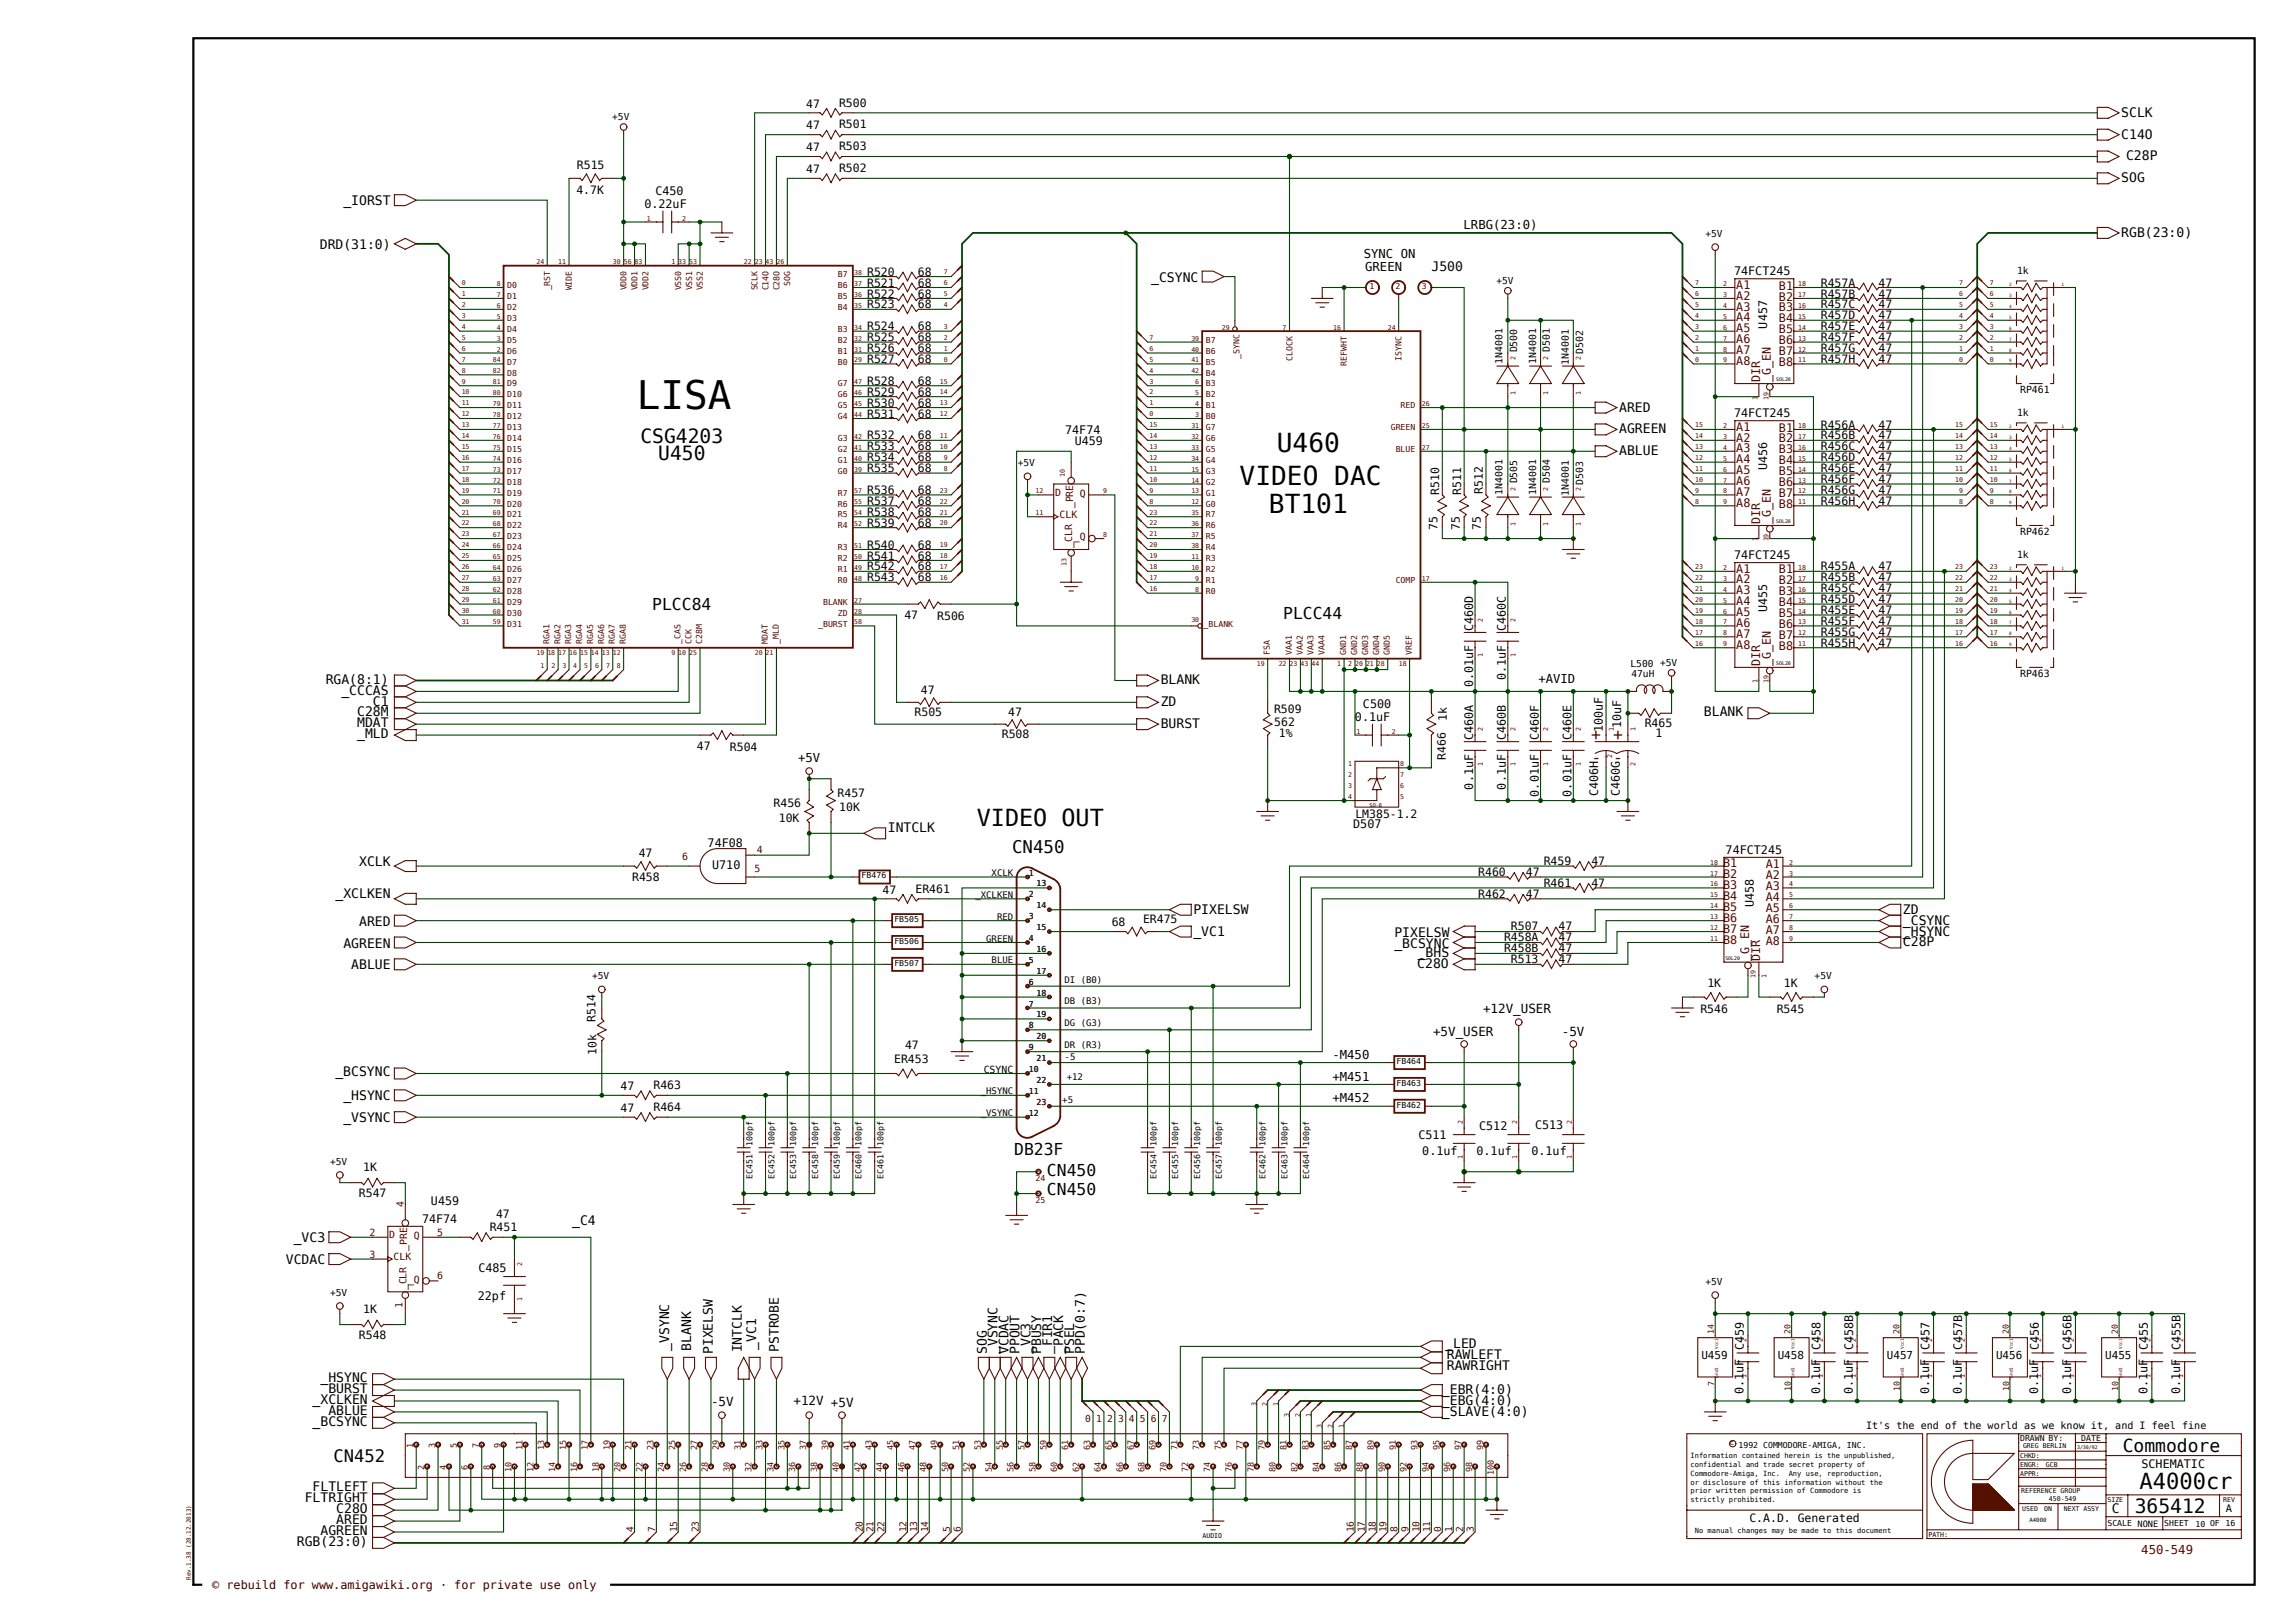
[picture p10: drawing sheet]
<svg xmlns="http://www.w3.org/2000/svg" width="420mm" height="297mm" viewBox="0 0 420 297" stroke-linecap="round" stroke-linejoin="round" font-family="sans-serif">
<defs><g id="words">
<text font-size="7.2" x="116.5" y="74.9">LISA</text>
<g font-size="4.8">
<text x="233.7" y="82.7">U460</text>
<text x="226.9" y="88.7">VIDEO DAC</text>
<text x="232.2" y="93.9">BT101</text>
</g>
<text font-size="4.3" x="178.8" y="151.1">VIDEO OUT</text>
<text font-size="4" x="391.5" y="272.5">A4000cr</text>
<g font-size="3.6">
<text x="117.2" y="81.1">CSG4203</text>
<text x="120.5" y="84.2">U450</text>
<text x="390.7" y="276.9">365412</text>
</g>
<text font-size="3.3" x="388.5" y="265.7">Commodore</text>
<text font-size="3.2" x="185.2" y="156">CN450</text>
<text font-size="3.1" x="61" y="267.6">CN452</text>
<g font-size="3">
<text x="119.4" y="111.7">PLCC84</text>
<text x="234.8" y="113.3">PLCC44</text>
<text x="185.6" y="211.4">DB23F</text>
<text x="191.6" y="215.2">CN450</text>
<text x="191.6" y="218.7">CN450</text>
</g>
<g font-size="3" fill="#500">
<text x="291.2" y="135.4">+</text>
<text x="295.2" y="135.4">+</text>
<text x="291.2" y="139.7">-</text>
<text x="295.2" y="139.7">-</text>
</g>
<g font-size="2.4">
<text x="388.2" y="21.4">SCLK</text>
<text x="388.2" y="25.4">C14O</text>
<text x="389.1" y="29.2">C28P</text>
<text x="388.2" y="33.4">SOG</text>
<text x="62.9" y="37.6">_IORST</text>
<text x="58.5" y="45.5">DRD(31:0)</text>
<text x="388.2" y="43.4">RGB(23:0)</text>
<text x="210.7" y="51.5">_CSYNC</text>
<text x="262" y="49.6">J500</text>
<text x="296.3" y="75.3">ARED</text>
<text x="296.3" y="83.3">ABLUE</text>
<text x="296.3" y="79.3">AGREEN</text>
<text x="59.6" y="125.1">RGA(8:1)</text>
<text x="212.4" y="125.3">BLANK</text>
<text x="62.5" y="127.1">_CCCAS</text>
<text x="65.4" y="131.1">C28M</text>
<text x="68.3" y="129.1">C1</text>
<text x="212.4" y="129.3">ZD</text>
<text x="311.8" y="131">BLANK</text>
<text x="65.4" y="133.1">MDAT</text>
<text x="65.4" y="135.1">_MLD</text>
<text x="212.4" y="133.2">BURST</text>
<text x="162.5" y="152.2">INTCLK</text>
<text x="65.7" y="158.4">XCLK</text>
<text x="61.4" y="164.4">_XCLKEN</text>
<text x="218.4" y="167.2">PIXELSW</text>
<text x="348.3" y="167.2">ZD</text>
<text x="62.9" y="173.4">AGREEN</text>
<text x="65.7" y="169.4">ARED</text>
<text x="218.4" y="171.2">_VC1</text>
<text x="255.2" y="171.4">PIXELSW</text>
<text x="255.2" y="173.4">_BCSYNC</text>
<text x="348.3" y="173.2">C28P</text>
<text x="348.3" y="171.2">_HSYNC</text>
<text x="348.3" y="169.2">_CSYNC</text>
<text x="64.3" y="177.4">ABLUE</text>
<text x="259.4" y="177.2">C28O</text>
<text x="259.4" y="175.2">_BHS</text>
<text x="61.4" y="196.8">_BCSYNC</text>
<text x="62.9" y="201.4">_HSYNC</text>
<text x="62.9" y="205.4">_VSYNC</text>
<text x="53.8" y="227.3">_VC3</text>
<text x="104.7" y="224.2">_C4</text>
<text x="52.3" y="231.3">VCDAC</text>
<text x="122.5" y="247.2" transform="rotate(-90 122.5 247.2)">_VSYNC</text>
<text x="126.5" y="247.2" transform="rotate(-90 126.5 247.2)">BLANK</text>
<text x="130.4" y="247.8" transform="rotate(-90 130.4 247.8)">PIXELSW</text>
<text x="135.7" y="247.5" transform="rotate(-90 135.7 247.5)">INTCLK</text>
<text x="138.4" y="247" transform="rotate(-90 138.4 247)">_VC1</text>
<text x="142.6" y="247.4" transform="rotate(-90 142.6 247.4)">PSTROBE</text>
<text x="180.6" y="247.8" transform="rotate(-90 180.6 247.8)">SOG</text>
<text x="182.6" y="247.8" transform="rotate(-90 182.6 247.8)">_VSYNC</text>
<text x="184.6" y="247.8" transform="rotate(-90 184.6 247.8)">VCDAC</text>
<text x="186.6" y="247.8" transform="rotate(-90 186.6 247.8)">PPOUT</text>
<text x="188.6" y="247.8" transform="rotate(-90 188.6 247.8)">_VC3</text>
<text x="190.6" y="247.8" transform="rotate(-90 190.6 247.8)">PBUSY</text>
<text x="192.6" y="247.8" transform="rotate(-90 192.6 247.8)">_FIR1</text>
<text x="194.6" y="247.8" transform="rotate(-90 194.6 247.8)">_PACK</text>
<text x="196.6" y="247.8" transform="rotate(-90 196.6 247.8)">PSEL</text>
<text x="198.6" y="247.8" transform="rotate(-90 198.6 247.8)">PPD(0:7)</text>
<text x="264.5" y="246.6">_LED</text>
<text x="264.8" y="250.6">RAWRIGHT</text>
<text x="264.8" y="248.7">RAWLEFT</text>
<text x="57.2" y="256.9">_XCLKEN</text>
<text x="58.7" y="252.9">_HSYNC</text>
<text x="60.1" y="254.9">BURST</text>
<text x="263.9" y="255.2">_EBR(4:0)</text>
<text x="263.9" y="257.2">_EBG(4:0)</text>
<text x="57.2" y="260.9">_BCSYNC</text>
<text x="60.1" y="258.9">ABLUE</text>
<text x="263.9" y="259.2">_SLAVE(4:0)</text>
<text x="55.8" y="274.9">FLTRIGHT</text>
<text x="57.2" y="272.9">FLTLEFT</text>
<text x="58.7" y="280.9">AGREEN</text>
<text x="61.5" y="276.9">C28O</text>
<text x="61.5" y="278.9">ARED</text>
<text x="386.5" y="276.9">C</text>
<text x="54.3" y="282.9">RGB(23:0)</text>
</g>
<g font-size="2.3">
<text x="271.4" y="185.4">+12V_USER</text>
<text x="262.3" y="189.5">+5V_USER</text>
<text x="285.8" y="189.6">-5V</text>
<text x="130.1" y="257.2">-5V</text>
<text x="145.2" y="257.2">+12V +5V</text>
</g>
<g font-size="2.2">
<text x="267.8" y="41.8">LRBG(23:0)</text>
<text x="249.6" y="47.2">SYNC ON</text>
<text x="249.8" y="49.5">GREEN</text>
<text x="281.5" y="125">+AVID</text>
<text x="146.1" y="139.5">+5V</text>
<text x="243.8" y="193.7">-M450</text>
<text x="243.8" y="197.7">+M451</text>
<text x="243.8" y="201.7">+M452</text>
</g>
<text font-size="2.2" fill="#500" x="391.9" y="284.4">450-549</text>
<text font-size="2.2" fill="#300" x="38.8" y="290.9">© rebuild for www.amigawiki.org · for private use only</text>
<g font-size="2.1">
<text x="147.5" y="23.7">47</text>
<text x="147.5" y="19.7">47</text>
<text x="153.5" y="23.5">R501</text>
<text x="153.5" y="19.5">R500</text>
<text x="147.5" y="27.7">47</text>
<text x="153.5" y="27.5">R503</text>
<text x="105.5" y="35.4">4.7K</text>
<text x="105.6" y="31">R515</text>
<text x="119.9" y="35.6">C450</text>
<text x="147.5" y="31.7">47</text>
<text x="153.5" y="31.5">R502</text>
<text x="117.9" y="38">0.22uF</text>
<text x="158.7" y="52.4">R521</text>
<text x="158.7" y="50.4">R520</text>
<text x="168" y="52.4">68</text>
<text x="168" y="50.4">68</text>
<text x="317.4" y="50.3">74FCT245</text>
<text x="333.2" y="52.4">R457A</text>
<text x="343.8" y="52.4">47</text>
<text x="158.7" y="56.4">R523</text>
<text x="158.7" y="54.4">R522</text>
<text x="168" y="56.4">68</text>
<text x="168" y="54.4">68</text>
<text x="333.2" y="54.4">R457B</text>
<text x="333.2" y="56.4">R457C</text>
<text x="333.2" y="58.4">R457D</text>
<text x="343.8" y="54.4">47</text>
<text x="343.8" y="56.4">47</text>
<text x="343.8" y="58.4">47</text>
<text x="158.7" y="64.4">R526</text>
<text x="158.7" y="62.4">R525</text>
<text x="158.7" y="60.4">R524</text>
<text x="168" y="64.4">68</text>
<text x="168" y="62.4">68</text>
<text x="168" y="60.4">68</text>
<text x="323.4" y="60.1" transform="rotate(-90 323.4 60.1)">U457</text>
<text x="333.2" y="60.4">R457E</text>
<text x="333.2" y="62.4">R457F</text>
<text x="333.2" y="64.4">R457G</text>
<text x="343.8" y="60.4">47</text>
<text x="343.8" y="62.4">47</text>
<text x="343.8" y="64.4">47</text>
<text x="158.7" y="70.4">R528</text>
<text x="158.7" y="66.4">R527</text>
<text x="168" y="70.4">68</text>
<text x="168" y="66.4">68</text>
<text x="333.2" y="66.4">R457H</text>
<text x="343.8" y="66.4">47</text>
<text x="158.7" y="76.4">R531</text>
<text x="158.7" y="74.4">R530</text>
<text x="158.7" y="72.4">R529</text>
<text x="168" y="76.4">68</text>
<text x="168" y="74.4">68</text>
<text x="168" y="72.4">68</text>
<text x="317.4" y="76.3">74FCT245</text>
<text x="158.7" y="82.4">R533</text>
<text x="158.7" y="80.4">R532</text>
<text x="168" y="82.4">68</text>
<text x="168" y="80.4">68</text>
<text x="194.9" y="79.5">74F74</text>
<text x="196.7" y="81.4">U459</text>
<text x="333.2" y="82.4">R456C</text>
<text x="333.2" y="80.4">R456B</text>
<text x="333.2" y="78.4">R456A</text>
<text x="343.8" y="82.4">47</text>
<text x="343.8" y="80.4">47</text>
<text x="343.8" y="78.4">47</text>
<text x="158.7" y="86.4">R535</text>
<text x="158.7" y="84.4">R534</text>
<text x="168" y="86.4">68</text>
<text x="168" y="84.4">68</text>
<text x="323.4" y="86.1" transform="rotate(-90 323.4 86.1)">U456</text>
<text x="333.2" y="84.4">R456D</text>
<text x="333.2" y="86.4">R456E</text>
<text x="333.2" y="88.4">R456F</text>
<text x="343.8" y="84.4">47</text>
<text x="343.8" y="86.4">47</text>
<text x="343.8" y="88.4">47</text>
<text x="158.7" y="94.4">R538</text>
<text x="158.7" y="92.4">R537</text>
<text x="158.7" y="90.4">R536</text>
<text x="168" y="94.4">68</text>
<text x="168" y="92.4">68</text>
<text x="168" y="90.4">68</text>
<text x="263.4" y="90.5" transform="rotate(-90 263.4 90.5)">R510</text>
<text x="267.4" y="90.5" transform="rotate(-90 267.4 90.5)">R511</text>
<text x="271.3" y="90.3" transform="rotate(-90 271.3 90.3)">R512</text>
<text x="333.2" y="92.4">R456H</text>
<text x="333.2" y="90.4">R456G</text>
<text x="343.8" y="92.4">47</text>
<text x="343.8" y="90.4">47</text>
<text x="158.7" y="100.4">R540</text>
<text x="158.7" y="96.4">R539</text>
<text x="168" y="100.4">68</text>
<text x="168" y="96.4">68</text>
<text x="263.1" y="97.1" transform="rotate(-90 263.1 97.1)">75</text>
<text x="267.2" y="97.1" transform="rotate(-90 267.2 97.1)">75</text>
<text x="271" y="97" transform="rotate(-90 271 97)">75</text>
<text x="158.7" y="104.4">R542</text>
<text x="158.7" y="102.4">R541</text>
<text x="158.7" y="106.4">R543</text>
<text x="168" y="104.4">68</text>
<text x="168" y="102.4">68</text>
<text x="168" y="106.4">68</text>
<text x="317.4" y="102.3">74FCT245</text>
<text x="333.2" y="104.4">R455A</text>
<text x="333.2" y="106.4">R455B</text>
<text x="343.8" y="104.4">47</text>
<text x="343.8" y="106.4">47</text>
<text x="165.5" y="113.3">47</text>
<text x="171.5" y="113.5">R506</text>
<text x="323.4" y="112.1" transform="rotate(-90 323.4 112.1)">U455</text>
<text x="333.2" y="108.4">R455C</text>
<text x="333.2" y="110.4">R455D</text>
<text x="333.2" y="112.4">R455E</text>
<text x="343.8" y="108.4">47</text>
<text x="343.8" y="110.4">47</text>
<text x="343.8" y="112.4">47</text>
<text x="269.6" y="115.4" transform="rotate(-90 269.6 115.4)">C460D</text>
<text x="275.6" y="115.4" transform="rotate(-90 275.6 115.4)">C460C</text>
<text x="333.2" y="114.4">R455F</text>
<text x="333.2" y="116.4">R455G</text>
<text x="333.2" y="118.4">R455H</text>
<text x="343.8" y="114.4">47</text>
<text x="343.8" y="116.4">47</text>
<text x="343.8" y="118.4">47</text>
<text x="269.6" y="125.8" transform="rotate(-90 269.6 125.8)">0.01uF</text>
<text x="275.6" y="124.5" transform="rotate(-90 275.6 124.5)">0.1uF</text>
<text x="167.4" y="131.1">R505</text>
<text x="168.5" y="127">47</text>
<text x="184.5" y="131">47</text>
<text x="233.2" y="130.5">R509</text>
<text x="249.4" y="129.6">C500</text>
<text x="264.8" y="131.9" transform="rotate(-90 264.8 131.9)">1k</text>
<text x="127.5" y="137.3">47</text>
<text x="133.6" y="137.4">R504</text>
<text x="183.3" y="135.1">R508</text>
<text x="233.2" y="132.9">562</text>
<text x="234.1" y="134.8">1%</text>
<text x="248" y="132">0.1uF</text>
<text x="269.6" y="135.4" transform="rotate(-90 269.6 135.4)">C460A</text>
<text x="275.6" y="135.4" transform="rotate(-90 275.6 135.4)">C460B</text>
<text x="281.6" y="135.4" transform="rotate(-90 281.6 135.4)">C460F</text>
<text x="287.6" y="135.4" transform="rotate(-90 287.6 135.4)">C460E</text>
<text x="293.3" y="134" transform="rotate(-90 293.3 134)">100uF</text>
<text x="296.7" y="133.2" transform="rotate(-90 296.7 133.2)">10uF</text>
<text x="301" y="133">R465</text>
<text x="303" y="134.8">1</text>
<text x="264.6" y="139" transform="rotate(-90 264.6 139)">R466</text>
<text x="141.6" y="147.8">R456</text>
<text x="153.3" y="145.8">R457</text>
<text x="153.6" y="148.4">10K</text>
<text x="248" y="149.7">LM385-1.2</text>
<text x="269.6" y="144.5" transform="rotate(-90 269.6 144.5)">0.1uF</text>
<text x="275.6" y="144.5" transform="rotate(-90 275.6 144.5)">0.1uF</text>
<text x="281.6" y="145.8" transform="rotate(-90 281.6 145.8)">0.01uF</text>
<text x="287.6" y="145.8" transform="rotate(-90 287.6 145.8)">0.01uF</text>
<text x="292.5" y="145.7" transform="rotate(-90 292.5 145.7)">C406H</text>
<text x="296.5" y="145.7" transform="rotate(-90 296.5 145.7)">C460G</text>
<text x="129.5" y="155">74F08</text>
<text x="142.5" y="150.4">10K</text>
<text x="247.7" y="151.6">D507</text>
<text x="115.7" y="161.3">R458</text>
<text x="116.9" y="156.8">47</text>
<text x="130.3" y="159.1">U710</text>
<text x="270.5" y="160.3">R460</text>
<text x="279.2" y="160.3">47</text>
<text x="282.5" y="158.3">R459</text>
<text x="291.2" y="158.3">47</text>
<text x="315.8" y="156.2">74FCT245</text>
<text x="161.5" y="163.5">47</text>
<text x="167.5" y="163.3">ER461</text>
<text x="270.5" y="164.2">R462</text>
<text x="279.2" y="164.3">47</text>
<text x="282.5" y="162.3">R461</text>
<text x="291.2" y="162.3">47</text>
<text x="321" y="166" transform="rotate(-90 321 166)">U458</text>
<text x="203.5" y="169.5">68</text>
<text x="209.2" y="168.9">ER475</text>
<text x="275.3" y="172.2">R458A</text>
<text x="276.5" y="170.2">R507</text>
<text x="285.2" y="172.3">47</text>
<text x="285.2" y="170.3">47</text>
<text x="275.3" y="174.2">R458B</text>
<text x="276.5" y="176.2">R513</text>
<text x="285.2" y="174.3">47</text>
<text x="285.2" y="176.3">47</text>
<text x="311.2" y="185.4">R546</text>
<text x="312.5" y="180.6">1K</text>
<text x="325.2" y="185.4">R545</text>
<text x="326.5" y="180.6">1K</text>
<text x="109" y="187" transform="rotate(-90 109 187)">R514</text>
<text x="109.2" y="193" transform="rotate(-90 109.2 193)">10k</text>
<text x="163.6" y="194.4">ER453</text>
<text x="165.6" y="192">47</text>
<text x="113.6" y="203.5">47</text>
<text x="113.6" y="199.5">47</text>
<text x="119.6" y="203.3">R464</text>
<text x="119.6" y="199.3">R463</text>
<text x="259.6" y="208.5">C511</text>
<text x="270.7" y="206.8">C512</text>
<text x="280.9" y="206.7">C513</text>
<text x="66.5" y="214.3">1K</text>
<text x="260.3" y="211.4">0.1uf</text>
<text x="270.2" y="211.3">0.1uf</text>
<text x="280.3" y="211.4">0.1uf</text>
<text x="65.7" y="219.1">R547</text>
<text x="78.9" y="220.5">U459</text>
<text x="77.2" y="223.7">74F74</text>
<text x="89.6" y="225.3">R451</text>
<text x="90.8" y="222.8">47</text>
<text x="87.6" y="232.8">C485</text>
<text x="87.4" y="238">22pf</text>
<text x="65.7" y="245">R548</text>
<text x="66.5" y="240.3">1K</text>
<text x="319.2" y="247.1" transform="rotate(-90 319.2 247.1)">C459</text>
<text x="333.1" y="247.1" transform="rotate(-90 333.1 247.1)">C458</text>
<text x="339.1" y="247.1" transform="rotate(-90 339.1 247.1)">C458B</text>
<text x="353.1" y="247.1" transform="rotate(-90 353.1 247.1)">C457</text>
<text x="359.1" y="247.1" transform="rotate(-90 359.1 247.1)">C457B</text>
<text x="373.1" y="247.1" transform="rotate(-90 373.1 247.1)">C456</text>
<text x="379.1" y="247.1" transform="rotate(-90 379.1 247.1)">C456B</text>
<text x="393.1" y="247.1" transform="rotate(-90 393.1 247.1)">C455</text>
<text x="399.1" y="247.1" transform="rotate(-90 399.1 247.1)">C455B</text>
<text x="319.1" y="255.2" transform="rotate(-90 319.1 255.2)">0.1uF</text>
<text x="333.1" y="255.2" transform="rotate(-90 333.1 255.2)">0.1uF</text>
<text x="339.1" y="255.2" transform="rotate(-90 339.1 255.2)">0.1uF</text>
<text x="353.1" y="255.2" transform="rotate(-90 353.1 255.2)">0.1uF</text>
<text x="359" y="255.2" transform="rotate(-90 359 255.2)">0.1uF</text>
<text x="373" y="255.2" transform="rotate(-90 373 255.2)">0.1uF</text>
<text x="379" y="255.2" transform="rotate(-90 379 255.2)">0.1uF</text>
<text x="393" y="255.2" transform="rotate(-90 393 255.2)">0.1uF</text>
<text x="399" y="255.2" transform="rotate(-90 399 255.2)">0.1uF</text>
<text x="391.9" y="268.6">SCHEMATIC</text>
<text x="320.2" y="278.5">C.A.D. Generated</text>
</g>
<g font-size="2.1" fill="#500">
<text x="317.8" y="52.8">A1</text>
<text x="325.6" y="53">B1</text>
<text x="317.8" y="54.8">A2</text>
<text x="317.8" y="56.8">A3</text>
<text x="317.8" y="58.8">A4</text>
<text x="325.6" y="59">B4</text>
<text x="325.6" y="57">B3</text>
<text x="325.6" y="55">B2</text>
<text x="317.8" y="60.8">A5</text>
<text x="317.8" y="62.8">A6</text>
<text x="317.8" y="64.8">A7</text>
<text x="325.6" y="65">B7</text>
<text x="325.6" y="63">B6</text>
<text x="325.6" y="61">B5</text>
<text x="317.8" y="66.8">A8</text>
<text x="322.1" y="69.9" transform="rotate(-90 322.1 69.9)">DIR</text>
<text x="324.1" y="69.9" transform="rotate(-90 324.1 69.9)">_G_EN</text>
<text x="325.6" y="67">B8</text>
<text x="317.8" y="82.8">A3</text>
<text x="317.8" y="80.8">A2</text>
<text x="317.8" y="78.8">A1</text>
<text x="325.6" y="79">B1</text>
<text x="325.6" y="81">B2</text>
<text x="325.6" y="83">B3</text>
<text x="317.8" y="88.8">A6</text>
<text x="317.8" y="86.8">A5</text>
<text x="317.8" y="84.8">A4</text>
<text x="325.6" y="85">B4</text>
<text x="325.6" y="87">B5</text>
<text x="325.6" y="89">B6</text>
<text x="317.8" y="92.8">A8</text>
<text x="317.8" y="90.8">A7</text>
<text x="322.1" y="95.9" transform="rotate(-90 322.1 95.9)">DIR</text>
<text x="324.1" y="95.9" transform="rotate(-90 324.1 95.9)">_G_EN</text>
<text x="325.6" y="91">B7</text>
<text x="325.6" y="93">B8</text>
<text x="317.8" y="104.8">A1</text>
<text x="317.8" y="106.8">A2</text>
<text x="325.6" y="106.9">B2</text>
<text x="325.6" y="104.9">B1</text>
<text x="317.8" y="108.8">A3</text>
<text x="317.8" y="110.8">A4</text>
<text x="317.8" y="112.8">A5</text>
<text x="325.6" y="112.9">B5</text>
<text x="325.6" y="110.9">B4</text>
<text x="325.6" y="108.9">B3</text>
<text x="317.8" y="114.8">A6</text>
<text x="317.8" y="116.8">A7</text>
<text x="317.8" y="118.8">A8</text>
<text x="325.6" y="118.9">B8</text>
<text x="325.6" y="116.9">B7</text>
<text x="325.6" y="114.9">B6</text>
<text x="322.1" y="121.9" transform="rotate(-90 322.1 121.9)">DIR</text>
<text x="324.1" y="121.9" transform="rotate(-90 324.1 121.9)">_G_EN</text>
<text x="315.4" y="160.7">B2</text>
<text x="315.4" y="158.7">B1</text>
<text x="323.2" y="158.9">A1</text>
<text x="323.2" y="160.9">A2</text>
<text x="315.4" y="166.7">B5</text>
<text x="315.4" y="164.7">B4</text>
<text x="315.4" y="162.7">B3</text>
<text x="323.2" y="162.9">A3</text>
<text x="323.2" y="164.9">A4</text>
<text x="323.2" y="166.9">A5</text>
<text x="315.4" y="172.7">B8</text>
<text x="315.4" y="170.7">B7</text>
<text x="315.4" y="168.7">B6</text>
<text x="323.2" y="168.9">A6</text>
<text x="323.2" y="170.9">A7</text>
<text x="323.2" y="172.9">A8</text>
<text x="320.1" y="175.8" transform="rotate(-90 320.1 175.8)">_G_EN</text>
<text x="322.1" y="175.8" transform="rotate(-90 322.1 175.8)">DIR</text>
</g>
<g font-size="2">
<text x="311.4" y="248.8">U459</text>
<text x="325.3" y="248.8">U458</text>
<text x="345.3" y="248.8">U457</text>
<text x="365.3" y="248.8">U456</text>
<text x="385.3" y="248.8">U455</text>
</g>
<text font-size="1.9" x="407.3" y="276.7">A</text>
<g font-size="1.8">
<text x="369.1" y="50.2">1k</text>
<text x="277.6" y="64.5" transform="rotate(-90 277.6 64.5)">D500</text>
<text x="283.6" y="64.3" transform="rotate(-90 283.6 64.3)">D501</text>
<text x="289.7" y="64.7" transform="rotate(-90 289.7 64.7)">D502</text>
<text x="274.9" y="66.6" transform="rotate(-90 274.9 66.6)">1N4001</text>
<text x="281.1" y="66.6" transform="rotate(-90 281.1 66.6)">1N4001</text>
<text x="287.1" y="66.8" transform="rotate(-90 287.1 66.8)">1N4001</text>
<text x="369.7" y="71.9">RP461</text>
<text x="369.1" y="76.1">1k</text>
<text x="277.6" y="88.5" transform="rotate(-90 277.6 88.5)">D505</text>
<text x="283.6" y="88.3" transform="rotate(-90 283.6 88.3)">D504</text>
<text x="289.7" y="88.7" transform="rotate(-90 289.7 88.7)">D503</text>
<text x="274.9" y="90.5" transform="rotate(-90 274.9 90.5)">1N4001</text>
<text x="281.1" y="90.5" transform="rotate(-90 281.1 90.5)">1N4001</text>
<text x="287.1" y="90.8" transform="rotate(-90 287.1 90.8)">1N4001</text>
<text x="369.7" y="97.9">RP462</text>
<text x="369.1" y="102.1">1k</text>
<text x="369.7" y="123.9">RP463</text>
<text x="180" y="196.3">CSYNC</text>
<text x="341.5" y="261.6">It's the end of the world as we know it, and I feel fine</text>
</g>
<g font-size="1.8" fill="#500">
<text x="193.1" y="90.8">D</text>
<text x="193.9" y="94.8">CLK</text>
<text x="196.4" y="93" transform="rotate(-90 196.4 93)">_PRE</text>
<text x="197.6" y="90.9">Q</text>
<text x="196.2" y="100.3" transform="rotate(-90 196.2 100.3)">_CLR</text>
<text x="196.5" y="98.9">_Q</text>
<text x="124.8" y="157.5">6</text>
<text x="138" y="159.7">5</text>
<text x="138.5" y="156.1">4</text>
<text x="73.9" y="220.8" transform="rotate(-90 73.9 220.8)">4</text>
<text x="67.6" y="226.1">2</text>
<text x="71.2" y="226.6">D</text>
<text x="75.8" y="226.8">Q</text>
<text x="80" y="226.1">5</text>
<text x="67.6" y="230.1">3</text>
<text x="72" y="230.6">CLK</text>
<text x="74.5" y="228.9" transform="rotate(-90 74.5 228.9)">_PRE</text>
<text x="73.7" y="239.3" transform="rotate(-90 73.7 239.3)">1</text>
<text x="74.4" y="236.1" transform="rotate(-90 74.4 236.1)">_CLR</text>
<text x="74.7" y="234.7">_Q</text>
<text x="80" y="234.1">6</text>
</g>
<g font-size="1.7">
<text x="112" y="22">+5V</text>
<text x="312.1" y="43.3">+5V</text>
<text x="273.8" y="51.9">+5V</text>
<text x="186.3" y="85.3">+5V</text>
<text x="298.4" y="122">L500 +5V</text>
<text x="298.6" y="123.8">47uH</text>
<text x="108.4" y="179.2">+5V</text>
<text x="332.1" y="179.2">+5V</text>
<text x="60.4" y="213.1">+5V</text>
<text x="60.4" y="237.1">+5V</text>
<text x="312.1" y="235.1">+5V</text>
</g>
<g font-size="1.7" fill="#500">
<text x="198.6" y="260.2">0</text>
<text x="200.6" y="260.2">1</text>
<text x="202.6" y="260.2">2</text>
<text x="204.6" y="260.2">3</text>
<text x="206.6" y="260.2">4</text>
<text x="208.6" y="260.2">5</text>
<text x="210.6" y="260.2">6</text>
<text x="212.6" y="260.2">7</text>
<text x="115.9" y="280.4" transform="rotate(-90 115.9 280.4)">4</text>
<text x="119.9" y="280.4" transform="rotate(-90 119.9 280.4)">7</text>
<text x="123.9" y="280.4" transform="rotate(-90 123.9 280.4)">15</text>
<text x="127.9" y="280.4" transform="rotate(-90 127.9 280.4)">23</text>
<text x="157.9" y="280.4" transform="rotate(-90 157.9 280.4)">20</text>
<text x="159.9" y="280.4" transform="rotate(-90 159.9 280.4)">21</text>
<text x="161.9" y="280.4" transform="rotate(-90 161.9 280.4)">22</text>
<text x="165.9" y="280.4" transform="rotate(-90 165.9 280.4)">12</text>
<text x="167.9" y="280.4" transform="rotate(-90 167.9 280.4)">13</text>
<text x="169.9" y="280.4" transform="rotate(-90 169.9 280.4)">14</text>
<text x="173.9" y="280.4" transform="rotate(-90 173.9 280.4)">5</text>
<text x="175.9" y="280.4" transform="rotate(-90 175.9 280.4)">6</text>
<text x="247.8" y="280.4" transform="rotate(-90 247.8 280.4)">16</text>
<text x="249.8" y="280.4" transform="rotate(-90 249.8 280.4)">17</text>
<text x="251.8" y="280.4" transform="rotate(-90 251.8 280.4)">18</text>
<text x="253.8" y="280.4" transform="rotate(-90 253.8 280.4)">19</text>
<text x="255.8" y="280.4" transform="rotate(-90 255.8 280.4)">8</text>
<text x="257.8" y="280.4" transform="rotate(-90 257.8 280.4)">9</text>
<text x="259.8" y="280.4" transform="rotate(-90 259.8 280.4)">10</text>
<text x="261.8" y="280.4" transform="rotate(-90 261.8 280.4)">11</text>
<text x="263.8" y="280.4" transform="rotate(-90 263.8 280.4)">0</text>
<text x="265.8" y="280.4" transform="rotate(-90 265.8 280.4)">1</text>
<text x="267.7" y="280.4" transform="rotate(-90 267.7 280.4)">2</text>
<text x="269.7" y="280.4" transform="rotate(-90 269.7 280.4)">3</text>
</g>
<g font-size="1.6">
<text x="181.5" y="160.3">XCLK</text>
<text x="178.5" y="164.3">_XCLKEN</text>
<text x="180.5" y="172.3">GREEN</text>
<text x="182.5" y="168.3">RED</text>
<text x="181.5" y="176.3">BLUE</text>
<text x="194.8" y="179.8">DI (B0)</text>
<text x="194.8" y="183.8">DB (B3)</text>
<text x="194.8" y="187.8">DG (G3)</text>
<text x="194.8" y="191.8">DR (R3)</text>
<text x="194.8" y="194">-5</text>
<text x="195.2" y="197.6">+12</text>
<text x="179.5" y="200.3">_HSYNC</text>
<text x="194.4" y="201.8">+5</text>
<text x="179.5" y="204.3">_VSYNC</text>
</g>
<g font-size="1.5" fill="#500">
<text x="92.8" y="52.7">D0</text>
<text x="100.7" y="53.2" transform="rotate(-90 100.7 53.2)">_RST</text>
<text x="104.7" y="53.2" transform="rotate(-90 104.7 53.2)">WIDE</text>
<text x="114.7" y="53.2" transform="rotate(-90 114.7 53.2)">VDD0</text>
<text x="116.7" y="53.2" transform="rotate(-90 116.7 53.2)">VDD1</text>
<text x="118.7" y="53.2" transform="rotate(-90 118.7 53.2)">VDD2</text>
<text x="124.6" y="53.2" transform="rotate(-90 124.6 53.2)">VSS0</text>
<text x="126.6" y="53.2" transform="rotate(-90 126.6 53.2)">VSS1</text>
<text x="128.6" y="53.2" transform="rotate(-90 128.6 53.2)">VSS2</text>
<text x="138.6" y="53.2" transform="rotate(-90 138.6 53.2)">SCLK</text>
<text x="140.6" y="53.2" transform="rotate(-90 140.6 53.2)">C14O</text>
<text x="142.6" y="53.2" transform="rotate(-90 142.6 53.2)">C28O</text>
<text x="144.6" y="52.3" transform="rotate(-90 144.6 52.3)">SOG</text>
<text x="153.3" y="52.7">B6</text>
<text x="153.3" y="50.7">B7</text>
<text x="250.6" y="52.9">1</text>
<text x="255.4" y="52.9">2</text>
<text x="260.2" y="52.9">3</text>
<text x="92.8" y="58.7">D3</text>
<text x="92.8" y="56.7">D2</text>
<text x="92.8" y="54.7">D1</text>
<text x="153.3" y="56.7">B4</text>
<text x="153.3" y="54.7">B5</text>
<text x="92.8" y="60.7">D4</text>
<text x="92.8" y="62.7">D5</text>
<text x="92.8" y="64.7">D6</text>
<text x="153.3" y="64.7">B1</text>
<text x="153.3" y="62.7">B2</text>
<text x="153.3" y="60.7">B3</text>
<text x="220.7" y="62.7">B7</text>
<text x="220.7" y="64.7">B6</text>
<text x="226.8" y="65.6" transform="rotate(-90 226.8 65.6)">_SYNC</text>
<text x="92.8" y="68.7">D8</text>
<text x="92.8" y="70.7">D9</text>
<text x="92.8" y="66.7">D7</text>
<text x="153.3" y="70.7">G7</text>
<text x="153.3" y="66.7">B0</text>
<text x="220.7" y="66.7">B5</text>
<text x="220.7" y="68.7">B4</text>
<text x="220.7" y="70.7">B3</text>
<text x="236.5" y="66" transform="rotate(-90 236.5 66)">CLOCK</text>
<text x="246.5" y="66.9" transform="rotate(-90 246.5 66.9)">REFWHT</text>
<text x="256.5" y="66" transform="rotate(-90 256.5 66)">ISYNC</text>
<text x="92.8" y="72.7">D10</text>
<text x="92.8" y="74.7">D11</text>
<text x="92.8" y="76.7">D12</text>
<text x="153.3" y="72.7">G6</text>
<text x="153.3" y="74.7">G5</text>
<text x="153.3" y="76.7">G4</text>
<text x="220.7" y="72.7">B2</text>
<text x="220.7" y="74.7">B1</text>
<text x="220.7" y="76.7">B0</text>
<text x="256.3" y="74.7">RED</text>
<text x="92.8" y="82.7">D15</text>
<text x="92.8" y="80.7">D14</text>
<text x="92.8" y="78.7">D13</text>
<text x="153.3" y="80.7">G3</text>
<text x="153.3" y="82.7">G2</text>
<text x="220.7" y="82.7">G5</text>
<text x="220.7" y="80.7">G6</text>
<text x="220.7" y="78.7">G7</text>
<text x="254.5" y="78.7">GREEN</text>
<text x="255.4" y="82.7">BLUE</text>
<text x="92.8" y="84.7">D16</text>
<text x="92.8" y="86.7">D17</text>
<text x="92.8" y="88.7">D18</text>
<text x="153.3" y="84.7">G1</text>
<text x="153.3" y="86.7">G0</text>
<text x="220.7" y="88.7">G2</text>
<text x="220.7" y="86.7">G3</text>
<text x="220.7" y="84.7">G4</text>
<text x="92.8" y="90.7">D19</text>
<text x="92.8" y="94.7">D21</text>
<text x="92.8" y="92.7">D20</text>
<text x="153.3" y="90.7">R7</text>
<text x="153.3" y="92.7">R6</text>
<text x="153.3" y="94.7">R5</text>
<text x="220.7" y="92.7">G0</text>
<text x="220.7" y="90.7">G1</text>
<text x="220.7" y="94.7">R7</text>
<text x="92.8" y="98.7">D23</text>
<text x="92.8" y="96.7">D22</text>
<text x="92.8" y="100.7">D24</text>
<text x="153.3" y="96.7">R4</text>
<text x="153.3" y="100.7">R3</text>
<text x="220.7" y="100.7">R4</text>
<text x="220.7" y="98.7">R5</text>
<text x="220.7" y="96.7">R6</text>
<text x="92.8" y="106.7">D27</text>
<text x="92.8" y="104.7">D26</text>
<text x="92.8" y="102.7">D25</text>
<text x="153.3" y="102.7">R2</text>
<text x="153.3" y="104.7">R1</text>
<text x="153.3" y="106.7">R0</text>
<text x="220.7" y="106.7">R1</text>
<text x="220.7" y="104.7">R2</text>
<text x="220.7" y="102.7">R3</text>
<text x="255.4" y="106.7">COMP</text>
<text x="92.8" y="108.7">D28</text>
<text x="92.8" y="110.7">D29</text>
<text x="92.8" y="112.7">D30</text>
<text x="150.6" y="110.7">BLANK</text>
<text x="153.3" y="112.7">ZD</text>
<text x="220.7" y="108.7">R0</text>
<text x="92.8" y="114.7">D31</text>
<text x="100.6" y="117.9" transform="rotate(-90 100.6 117.9)">RGA1</text>
<text x="102.6" y="117.9" transform="rotate(-90 102.6 117.9)">RGA2</text>
<text x="104.6" y="117.9" transform="rotate(-90 104.6 117.9)">RGA3</text>
<text x="106.5" y="117.9" transform="rotate(-90 106.5 117.9)">RGA4</text>
<text x="108.5" y="117.9" transform="rotate(-90 108.5 117.9)">RGA5</text>
<text x="110.5" y="117.9" transform="rotate(-90 110.5 117.9)">RGA6</text>
<text x="112.5" y="117.9" transform="rotate(-90 112.5 117.9)">RGA7</text>
<text x="114.5" y="117.9" transform="rotate(-90 114.5 117.9)">RGA8</text>
<text x="124.5" y="117.9" transform="rotate(-90 124.5 117.9)">_CAS</text>
<text x="126.5" y="117.9" transform="rotate(-90 126.5 117.9)">CCK</text>
<text x="128.5" y="117.9" transform="rotate(-90 128.5 117.9)">C28M</text>
<text x="140.5" y="117.9" transform="rotate(-90 140.5 117.9)">MDAT</text>
<text x="142.5" y="117.9" transform="rotate(-90 142.5 117.9)">_MLD</text>
<text x="149.7" y="114.7">_BURST</text>
<text x="220.3" y="114.7">_BLANK</text>
<text x="232.4" y="119.9" transform="rotate(-90 232.4 119.9)">FSA</text>
<text x="236.4" y="119.9" transform="rotate(-90 236.4 119.9)">VAA1</text>
<text x="238.4" y="119.9" transform="rotate(-90 238.4 119.9)">VAA2</text>
<text x="240.4" y="119.9" transform="rotate(-90 240.4 119.9)">VAA3</text>
<text x="242.4" y="119.9" transform="rotate(-90 242.4 119.9)">VAA4</text>
<text x="246.4" y="119.9" transform="rotate(-90 246.4 119.9)">GND1</text>
<text x="248.4" y="119.9" transform="rotate(-90 248.4 119.9)">GND2</text>
<text x="250.4" y="119.9" transform="rotate(-90 250.4 119.9)">GND3</text>
<text x="252.4" y="119.9" transform="rotate(-90 252.4 119.9)">GND4</text>
<text x="254.4" y="119.9" transform="rotate(-90 254.4 119.9)">GND5</text>
<text x="258.4" y="119.9" transform="rotate(-90 258.4 119.9)">VREF</text>
<text x="188.3" y="160.2">1</text>
<text x="188.3" y="164.2">2</text>
<text x="189.7" y="162.2">13</text>
<text x="189.7" y="166.2">14</text>
<text x="188.3" y="168.2">3</text>
<text x="188.3" y="172.2">4</text>
<text x="189.7" y="170.2">15</text>
<text x="188.3" y="176.2">5</text>
<text x="189.7" y="174.2">16</text>
<text x="189.7" y="178.2">17</text>
<text x="188.3" y="180.2">6</text>
<text x="188.3" y="184.2">7</text>
<text x="189.7" y="182.2">18</text>
<text x="188.3" y="188.2">8</text>
<text x="189.7" y="186.2">19</text>
<text x="189.7" y="190.2">20</text>
<text x="188.3" y="196.2">10</text>
<text x="188.3" y="192.2">9</text>
<text x="189.7" y="194.2">21</text>
<text x="188.3" y="200.2">11</text>
<text x="189.7" y="202.2">23</text>
<text x="189.7" y="198.2">22</text>
<text x="188.3" y="204.2">12</text>
<text x="189.5" y="220.2">25</text>
<text x="189.5" y="216.2">24</text>
<text x="313.7" y="244.1" transform="rotate(-90 313.7 244.1)">14</text>
<text x="327.6" y="244.1" transform="rotate(-90 327.6 244.1)">20</text>
<text x="347.6" y="244.1" transform="rotate(-90 347.6 244.1)">20</text>
<text x="367.6" y="244.1" transform="rotate(-90 367.6 244.1)">20</text>
<text x="387.6" y="244.1" transform="rotate(-90 387.6 244.1)">20</text>
<text x="313.7" y="253.6" transform="rotate(-90 313.7 253.6)">7</text>
<text x="327.7" y="254.5" transform="rotate(-90 327.7 254.5)">10</text>
<text x="347.7" y="254.5" transform="rotate(-90 347.7 254.5)">10</text>
<text x="367.7" y="254.5" transform="rotate(-90 367.7 254.5)">10</text>
<text x="387.6" y="254.5" transform="rotate(-90 387.6 254.5)">10</text>
<text x="75.6" y="265" transform="rotate(-90 75.6 265)">1</text>
<text x="77.6" y="269" transform="rotate(-90 77.6 269)">2</text>
<text x="79.6" y="265" transform="rotate(-90 79.6 265)">3</text>
<text x="81.6" y="269" transform="rotate(-90 81.6 269)">4</text>
<text x="83.6" y="265" transform="rotate(-90 83.6 265)">5</text>
<text x="85.6" y="269" transform="rotate(-90 85.6 269)">6</text>
<text x="87.6" y="265" transform="rotate(-90 87.6 265)">7</text>
<text x="89.6" y="269" transform="rotate(-90 89.6 269)">8</text>
<text x="91.6" y="265" transform="rotate(-90 91.6 265)">9</text>
<text x="93.6" y="269.4" transform="rotate(-90 93.6 269.4)">10</text>
<text x="95.6" y="265.4" transform="rotate(-90 95.6 265.4)">11</text>
<text x="97.6" y="269.4" transform="rotate(-90 97.6 269.4)">12</text>
<text x="99.6" y="265.4" transform="rotate(-90 99.6 265.4)">13</text>
<text x="101.6" y="269.4" transform="rotate(-90 101.6 269.4)">14</text>
<text x="103.6" y="265.4" transform="rotate(-90 103.6 265.4)">15</text>
<text x="105.6" y="269.4" transform="rotate(-90 105.6 269.4)">16</text>
<text x="107.6" y="265.4" transform="rotate(-90 107.6 265.4)">17</text>
<text x="109.6" y="269.4" transform="rotate(-90 109.6 269.4)">18</text>
<text x="111.6" y="265.4" transform="rotate(-90 111.6 265.4)">19</text>
<text x="113.6" y="269.4" transform="rotate(-90 113.6 269.4)">20</text>
<text x="115.6" y="265.4" transform="rotate(-90 115.6 265.4)">21</text>
<text x="117.6" y="269.4" transform="rotate(-90 117.6 269.4)">22</text>
<text x="119.6" y="265.4" transform="rotate(-90 119.6 265.4)">23</text>
<text x="121.6" y="269.4" transform="rotate(-90 121.6 269.4)">24</text>
<text x="123.6" y="265.4" transform="rotate(-90 123.6 265.4)">25</text>
<text x="125.6" y="269.4" transform="rotate(-90 125.6 269.4)">26</text>
<text x="127.6" y="265.4" transform="rotate(-90 127.6 265.4)">27</text>
<text x="129.6" y="269.4" transform="rotate(-90 129.6 269.4)">28</text>
<text x="131.6" y="265.4" transform="rotate(-90 131.6 265.4)">29</text>
<text x="133.6" y="269.4" transform="rotate(-90 133.6 269.4)">30</text>
<text x="135.6" y="265.4" transform="rotate(-90 135.6 265.4)">31</text>
<text x="137.6" y="269.4" transform="rotate(-90 137.6 269.4)">32</text>
<text x="139.6" y="265.4" transform="rotate(-90 139.6 265.4)">33</text>
<text x="141.6" y="269.4" transform="rotate(-90 141.6 269.4)">34</text>
<text x="143.6" y="265.4" transform="rotate(-90 143.6 265.4)">35</text>
<text x="145.5" y="269.4" transform="rotate(-90 145.5 269.4)">36</text>
<text x="147.5" y="265.4" transform="rotate(-90 147.5 265.4)">37</text>
<text x="149.5" y="269.4" transform="rotate(-90 149.5 269.4)">38</text>
<text x="151.5" y="265.4" transform="rotate(-90 151.5 265.4)">39</text>
<text x="153.5" y="269.4" transform="rotate(-90 153.5 269.4)">40</text>
<text x="155.5" y="265.4" transform="rotate(-90 155.5 265.4)">41</text>
<text x="157.5" y="269.4" transform="rotate(-90 157.5 269.4)">42</text>
<text x="159.5" y="265.4" transform="rotate(-90 159.5 265.4)">43</text>
<text x="161.5" y="269.4" transform="rotate(-90 161.5 269.4)">44</text>
<text x="163.5" y="265.4" transform="rotate(-90 163.5 265.4)">45</text>
<text x="165.5" y="269.4" transform="rotate(-90 165.5 269.4)">46</text>
<text x="167.5" y="265.4" transform="rotate(-90 167.5 265.4)">47</text>
<text x="169.5" y="269.4" transform="rotate(-90 169.5 269.4)">48</text>
<text x="171.5" y="265.4" transform="rotate(-90 171.5 265.4)">49</text>
<text x="173.5" y="269.4" transform="rotate(-90 173.5 269.4)">50</text>
<text x="175.5" y="265.4" transform="rotate(-90 175.5 265.4)">51</text>
<text x="177.5" y="269.4" transform="rotate(-90 177.5 269.4)">52</text>
<text x="179.5" y="265.4" transform="rotate(-90 179.5 265.4)">53</text>
<text x="181.5" y="269.4" transform="rotate(-90 181.5 269.4)">54</text>
<text x="183.5" y="265.4" transform="rotate(-90 183.5 265.4)">55</text>
<text x="185.5" y="269.4" transform="rotate(-90 185.5 269.4)">56</text>
<text x="187.5" y="265.4" transform="rotate(-90 187.5 265.4)">57</text>
<text x="189.5" y="269.4" transform="rotate(-90 189.5 269.4)">58</text>
<text x="191.5" y="265.4" transform="rotate(-90 191.5 265.4)">59</text>
<text x="193.5" y="269.4" transform="rotate(-90 193.5 269.4)">60</text>
<text x="195.5" y="265.4" transform="rotate(-90 195.5 265.4)">61</text>
<text x="197.5" y="269.4" transform="rotate(-90 197.5 269.4)">62</text>
<text x="199.5" y="265.4" transform="rotate(-90 199.5 265.4)">63</text>
<text x="201.5" y="269.4" transform="rotate(-90 201.5 269.4)">64</text>
<text x="203.5" y="265.4" transform="rotate(-90 203.5 265.4)">65</text>
<text x="205.5" y="269.4" transform="rotate(-90 205.5 269.4)">66</text>
<text x="207.5" y="265.4" transform="rotate(-90 207.5 265.4)">67</text>
<text x="209.5" y="269.4" transform="rotate(-90 209.5 269.4)">68</text>
<text x="211.5" y="265.4" transform="rotate(-90 211.5 265.4)">69</text>
<text x="213.5" y="269.4" transform="rotate(-90 213.5 269.4)">70</text>
<text x="215.5" y="265.4" transform="rotate(-90 215.5 265.4)">71</text>
<text x="217.5" y="269.4" transform="rotate(-90 217.5 269.4)">72</text>
<text x="219.5" y="265.4" transform="rotate(-90 219.5 265.4)">73</text>
<text x="221.5" y="269.4" transform="rotate(-90 221.5 269.4)">74</text>
<text x="223.5" y="265.4" transform="rotate(-90 223.5 265.4)">75</text>
<text x="225.5" y="269.4" transform="rotate(-90 225.5 269.4)">76</text>
<text x="227.5" y="265.4" transform="rotate(-90 227.5 265.4)">77</text>
<text x="229.5" y="269.4" transform="rotate(-90 229.5 269.4)">78</text>
<text x="231.4" y="265.4" transform="rotate(-90 231.4 265.4)">79</text>
<text x="233.4" y="269.4" transform="rotate(-90 233.4 269.4)">80</text>
<text x="235.4" y="265.4" transform="rotate(-90 235.4 265.4)">81</text>
<text x="237.4" y="269.4" transform="rotate(-90 237.4 269.4)">82</text>
<text x="239.4" y="265.4" transform="rotate(-90 239.4 265.4)">83</text>
<text x="241.4" y="269.4" transform="rotate(-90 241.4 269.4)">84</text>
<text x="243.4" y="265.4" transform="rotate(-90 243.4 265.4)">85</text>
<text x="245.4" y="269.4" transform="rotate(-90 245.4 269.4)">86</text>
<text x="247.4" y="265.4" transform="rotate(-90 247.4 265.4)">87</text>
<text x="249.4" y="269.4" transform="rotate(-90 249.4 269.4)">88</text>
<text x="251.4" y="265.4" transform="rotate(-90 251.4 265.4)">89</text>
<text x="253.4" y="269.4" transform="rotate(-90 253.4 269.4)">90</text>
<text x="255.4" y="265.4" transform="rotate(-90 255.4 265.4)">91</text>
<text x="257.4" y="269.4" transform="rotate(-90 257.4 269.4)">92</text>
<text x="259.4" y="265.4" transform="rotate(-90 259.4 265.4)">93</text>
<text x="261.4" y="269.4" transform="rotate(-90 261.4 269.4)">94</text>
<text x="263.4" y="265.4" transform="rotate(-90 263.4 265.4)">95</text>
<text x="265.4" y="269.4" transform="rotate(-90 265.4 269.4)">96</text>
<text x="267.4" y="265.4" transform="rotate(-90 267.4 265.4)">97</text>
<text x="269.4" y="269.4" transform="rotate(-90 269.4 269.4)">98</text>
<text x="271.4" y="265.4" transform="rotate(-90 271.4 265.4)">99</text>
<text x="273.4" y="269.9" transform="rotate(-90 273.4 269.9)">100</text>
</g>
<g font-size="1.5">
<text x="157.7" y="160.7">FB476</text>
<text x="163.7" y="168.7">FB505</text>
<text x="163.7" y="172.7">FB506</text>
<text x="163.7" y="176.7">FB507</text>
<text x="255.6" y="194.7">FB464</text>
<text x="255.6" y="202.7">FB462</text>
<text x="255.6" y="198.7">FB463</text>
<text x="137.7" y="209.7" transform="rotate(-90 137.7 209.7)">100pf</text>
<text x="141.7" y="209.7" transform="rotate(-90 141.7 209.7)">100pf</text>
<text x="145.7" y="209.7" transform="rotate(-90 145.7 209.7)">100pf</text>
<text x="149.7" y="209.7" transform="rotate(-90 149.7 209.7)">100pf</text>
<text x="153.7" y="209.7" transform="rotate(-90 153.7 209.7)">100pf</text>
<text x="157.7" y="209.7" transform="rotate(-90 157.7 209.7)">100pf</text>
<text x="161.7" y="209.7" transform="rotate(-90 161.7 209.7)">100pf</text>
<text x="211.6" y="209.7" transform="rotate(-90 211.6 209.7)">100pf</text>
<text x="215.6" y="209.7" transform="rotate(-90 215.6 209.7)">100pf</text>
<text x="219.6" y="209.7" transform="rotate(-90 219.6 209.7)">100pf</text>
<text x="223.6" y="209.7" transform="rotate(-90 223.6 209.7)">100pf</text>
<text x="231.6" y="209.7" transform="rotate(-90 231.6 209.7)">100pf</text>
<text x="235.6" y="209.7" transform="rotate(-90 235.6 209.7)">100pf</text>
<text x="239.6" y="209.7" transform="rotate(-90 239.6 209.7)">100pf</text>
<text x="137.7" y="215.8" transform="rotate(-90 137.7 215.8)">EC451</text>
<text x="141.7" y="215.8" transform="rotate(-90 141.7 215.8)">EC452</text>
<text x="145.7" y="215.8" transform="rotate(-90 145.7 215.8)">EC453</text>
<text x="149.7" y="215.8" transform="rotate(-90 149.7 215.8)">EC458</text>
<text x="153.7" y="215.8" transform="rotate(-90 153.7 215.8)">EC459</text>
<text x="157.7" y="215.8" transform="rotate(-90 157.7 215.8)">EC460</text>
<text x="161.7" y="215.8" transform="rotate(-90 161.7 215.8)">EC461</text>
<text x="211.6" y="215.8" transform="rotate(-90 211.6 215.8)">EC454</text>
<text x="215.6" y="215.8" transform="rotate(-90 215.6 215.8)">EC455</text>
<text x="219.6" y="215.8" transform="rotate(-90 219.6 215.8)">EC456</text>
<text x="223.6" y="215.8" transform="rotate(-90 223.6 215.8)">EC457</text>
<text x="231.6" y="215.8" transform="rotate(-90 231.6 215.8)">EC462</text>
<text x="235.6" y="215.8" transform="rotate(-90 235.6 215.8)">EC463</text>
<text x="239.6" y="215.8" transform="rotate(-90 239.6 215.8)">EC464</text>
<text x="369.7" y="263.7">DRAWN BY:</text>
<text x="380.9" y="263.7">DATE</text>
<text x="318.2" y="264.9">1992 COMMODORE-AMIGA, INC.</text>
<text x="385.7" y="279.3">SCALE NONE</text>
<text x="396.1" y="279.3">SHEET</text>
<text x="401.8" y="279.4">10 OF 16</text>
</g>
<g font-size="1.3">
<text x="309.4" y="266.9">Information contained herein is the unpublished,</text>
<text x="309.4" y="268.5">confidential and trade secret property of</text>
<text x="316.6" y="264.5">c</text>
<text x="309.4" y="270.1">Commodore-Amiga, Inc.</text>
<text x="309.4" y="271.7">or disclosure of this information without the</text>
<text x="309.4" y="273.3">prior written permission of Commodore is</text>
<text x="309.4" y="274.9">strictly prohibited.</text>
<text x="327.3" y="270.1">Any use, reproduction,</text>
<text x="310.2" y="280.5">No manual changes may be made to this document</text>
</g>
<g font-size="1.2" fill="#500">
<text x="118.4" y="40.4">1</text>
<text x="124.9" y="40.4">2</text>
<text x="84.5" y="52.2">0</text>
<text x="90.9" y="52.3">8</text>
<text x="98.2" y="48.3">24</text>
<text x="102.2" y="48.3">11</text>
<text x="112.2" y="48.3">30</text>
<text x="114.1" y="48.3">56</text>
<text x="116.1" y="48.3">83</text>
<text x="122.9" y="48.3">1</text>
<text x="124.1" y="48.3">33</text>
<text x="126.1" y="48.3">53</text>
<text x="136.1" y="48.3">22</text>
<text x="138.1" y="48.3">23</text>
<text x="140.1" y="48.3">43</text>
<text x="142.1" y="48.3">26</text>
<text x="156.3" y="52.3">37</text>
<text x="156.3" y="50.3">38</text>
<text x="172.7" y="52.2">6</text>
<text x="172.7" y="50.2">7</text>
<text x="310.2" y="52.2">7</text>
<text x="315.4" y="52.3">2</text>
<text x="329.1" y="52.3">18</text>
<text x="358.5" y="52.2">7</text>
<text x="364.2" y="52.2">7</text>
<text x="84.5" y="58.2">3</text>
<text x="84.5" y="56.2">2</text>
<text x="84.5" y="54.2">1</text>
<text x="90.9" y="58.3">5</text>
<text x="90.9" y="56.3">6</text>
<text x="90.9" y="54.3">7</text>
<text x="156.3" y="56.3">35</text>
<text x="156.3" y="54.3">36</text>
<text x="172.7" y="56.2">4</text>
<text x="172.7" y="54.2">5</text>
<text x="310.2" y="58.2">4</text>
<text x="310.2" y="56.2">5</text>
<text x="310.2" y="54.2">6</text>
<text x="315.4" y="54.3">3</text>
<text x="315.4" y="56.3">4</text>
<text x="315.4" y="58.3">5</text>
<text x="329.1" y="58.3">15</text>
<text x="329.1" y="56.3">16</text>
<text x="329.1" y="54.3">17</text>
<text x="358.5" y="58.2">4</text>
<text x="358.5" y="56.2">5</text>
<text x="358.5" y="54.2">6</text>
<text x="364.2" y="58.2">4</text>
<text x="364.2" y="56.2">5</text>
<text x="364.2" y="54.2">6</text>
<text x="84.5" y="64.2">6</text>
<text x="84.5" y="62.2">5</text>
<text x="84.5" y="60.2">4</text>
<text x="90.9" y="60.3">4</text>
<text x="90.9" y="62.3">3</text>
<text x="90.9" y="64.3">2</text>
<text x="156.3" y="64.3">31</text>
<text x="156.3" y="62.3">32</text>
<text x="156.3" y="60.3">34</text>
<text x="172.7" y="64.2">1</text>
<text x="172.7" y="62.2">2</text>
<text x="172.7" y="60.2">3</text>
<text x="210.3" y="64.2">6</text>
<text x="210.3" y="62.2">7</text>
<text x="218" y="62.3">39</text>
<text x="218" y="64.3">40</text>
<text x="223.6" y="60.3">29</text>
<text x="234.7" y="60.3">7</text>
<text x="244" y="60.3">16</text>
<text x="254" y="60.3">24</text>
<text x="277.3" y="65.9" transform="rotate(-90 277.3 65.9)">2</text>
<text x="283.3" y="65.9" transform="rotate(-90 283.3 65.9)">2</text>
<text x="289.3" y="65.9" transform="rotate(-90 289.3 65.9)">2</text>
<text x="310.2" y="64.2">1</text>
<text x="310.2" y="62.2">2</text>
<text x="310.2" y="60.2">3</text>
<text x="315.4" y="60.3">6</text>
<text x="315.4" y="62.3">7</text>
<text x="315.4" y="64.3">8</text>
<text x="329.1" y="64.3">12</text>
<text x="329.1" y="62.3">13</text>
<text x="329.1" y="60.3">14</text>
<text x="358.5" y="64.2">1</text>
<text x="358.5" y="62.2">2</text>
<text x="358.5" y="60.2">3</text>
<text x="364.2" y="64.2">1</text>
<text x="364.2" y="62.2">2</text>
<text x="364.2" y="60.2">3</text>
<text x="84.5" y="70.2">9</text>
<text x="84.5" y="68.2">8</text>
<text x="84.5" y="66.2">7</text>
<text x="90.2" y="68.3">82</text>
<text x="90.2" y="70.3">81</text>
<text x="90.2" y="66.3">84</text>
<text x="156.3" y="70.3">47</text>
<text x="156.3" y="66.3">29</text>
<text x="172" y="70.2">15</text>
<text x="172.7" y="66.2">0</text>
<text x="210.3" y="70.2">3</text>
<text x="210.3" y="68.2">4</text>
<text x="210.3" y="66.2">5</text>
<text x="218" y="66.3">41</text>
<text x="218" y="68.3">42</text>
<text x="218.8" y="70.3">6</text>
<text x="310.2" y="66.2">0</text>
<text x="315.4" y="66.3">9</text>
<text x="329.1" y="66.3">11</text>
<text x="358.5" y="66.2">0</text>
<text x="364.2" y="66.2">0</text>
<text x="84.5" y="76.2">12</text>
<text x="84.5" y="74.2">11</text>
<text x="84.5" y="72.2">10</text>
<text x="90.2" y="72.3">80</text>
<text x="90.2" y="74.3">79</text>
<text x="90.2" y="76.3">78</text>
<text x="156.3" y="72.3">46</text>
<text x="156.3" y="74.3">45</text>
<text x="156.3" y="76.3">44</text>
<text x="172" y="76.2">12</text>
<text x="172" y="74.2">13</text>
<text x="172" y="72.2">14</text>
<text x="210.3" y="76.2">0</text>
<text x="210.3" y="74.2">1</text>
<text x="210.3" y="72.2">2</text>
<text x="218.8" y="72.3">5</text>
<text x="218.8" y="74.3">4</text>
<text x="218.8" y="76.3">3</text>
<text x="260.2" y="74.3">26</text>
<text x="277.3" y="72.3" transform="rotate(-90 277.3 72.3)">1</text>
<text x="283.3" y="72.3" transform="rotate(-90 283.3 72.3)">1</text>
<text x="289.3" y="72.3" transform="rotate(-90 289.3 72.3)">1</text>
<text x="321.6" y="73.1" transform="rotate(-90 321.6 73.1)">1</text>
<text x="323.6" y="73.1" transform="rotate(-90 323.6 73.1)">19</text>
<text x="84.5" y="82.2">15</text>
<text x="84.5" y="80.2">14</text>
<text x="84.5" y="78.2">13</text>
<text x="90.2" y="82.3">75</text>
<text x="90.2" y="80.3">76</text>
<text x="90.2" y="78.3">77</text>
<text x="156.3" y="80.3">42</text>
<text x="156.3" y="82.3">41</text>
<text x="172" y="82.2">10</text>
<text x="172" y="80.2">11</text>
<text x="210.3" y="82.2">13</text>
<text x="210.3" y="80.2">14</text>
<text x="210.3" y="78.2">15</text>
<text x="218" y="82.3">33</text>
<text x="218" y="80.3">32</text>
<text x="218" y="78.3">31</text>
<text x="260.2" y="78.3">25</text>
<text x="260.2" y="82.3">27</text>
<text x="310.2" y="82.2">13</text>
<text x="310.2" y="80.2">14</text>
<text x="310.2" y="78.2">15</text>
<text x="315.4" y="82.3">4</text>
<text x="315.4" y="80.3">3</text>
<text x="315.4" y="78.3">2</text>
<text x="329.1" y="78.3">18</text>
<text x="329.1" y="80.3">17</text>
<text x="329.1" y="82.3">16</text>
<text x="357.8" y="82.2">13</text>
<text x="357.8" y="80.2">14</text>
<text x="357.8" y="78.2">15</text>
<text x="364.2" y="82.2">13</text>
<text x="364.2" y="80.2">14</text>
<text x="364.2" y="78.2">15</text>
<text x="84.5" y="88.2">18</text>
<text x="84.5" y="86.2">17</text>
<text x="84.5" y="84.2">16</text>
<text x="90.2" y="84.3">74</text>
<text x="90.2" y="86.3">73</text>
<text x="90.2" y="88.3">72</text>
<text x="156.3" y="84.3">40</text>
<text x="156.3" y="86.3">39</text>
<text x="172.7" y="86.2">8</text>
<text x="172.7" y="84.2">9</text>
<text x="194.9" y="87.3" transform="rotate(-90 194.9 87.3)">10</text>
<text x="210.3" y="88.2">10</text>
<text x="210.3" y="86.2">11</text>
<text x="210.3" y="84.2">12</text>
<text x="218" y="88.3">14</text>
<text x="218" y="86.3">15</text>
<text x="218" y="84.3">34</text>
<text x="277.3" y="89.8" transform="rotate(-90 277.3 89.8)">2</text>
<text x="283.3" y="89.8" transform="rotate(-90 283.3 89.8)">2</text>
<text x="289.3" y="89.8" transform="rotate(-90 289.3 89.8)">2</text>
<text x="310.2" y="88.2">10</text>
<text x="310.2" y="86.2">11</text>
<text x="310.2" y="84.2">12</text>
<text x="315.4" y="88.3">7</text>
<text x="315.4" y="86.3">6</text>
<text x="315.4" y="84.3">5</text>
<text x="329.1" y="84.3">15</text>
<text x="329.1" y="86.3">14</text>
<text x="329.1" y="88.3">13</text>
<text x="357.8" y="88.2">10</text>
<text x="357.8" y="86.2">11</text>
<text x="357.8" y="84.2">12</text>
<text x="364.2" y="88.2">10</text>
<text x="364.2" y="86.2">11</text>
<text x="364.2" y="84.2">12</text>
<text x="84.5" y="94.2">21</text>
<text x="84.5" y="92.2">20</text>
<text x="84.5" y="90.2">19</text>
<text x="90.2" y="90.3">71</text>
<text x="90.2" y="94.3">69</text>
<text x="90.2" y="92.3">70</text>
<text x="156.3" y="90.3">57</text>
<text x="156.3" y="92.3">55</text>
<text x="156.3" y="94.3">54</text>
<text x="172" y="94.2">21</text>
<text x="172" y="92.2">22</text>
<text x="172" y="90.2">23</text>
<text x="189.5" y="94.3">11</text>
<text x="189.5" y="90.3">12</text>
<text x="201.9" y="90.3">9</text>
<text x="210.3" y="94.2">23</text>
<text x="210.3" y="92.2">8</text>
<text x="210.3" y="90.2">9</text>
<text x="218" y="92.3">12</text>
<text x="218" y="90.3">13</text>
<text x="218" y="94.3">35</text>
<text x="310.2" y="92.2">8</text>
<text x="310.2" y="90.2">9</text>
<text x="315.4" y="92.3">9</text>
<text x="315.4" y="90.3">8</text>
<text x="329.1" y="90.3">12</text>
<text x="329.1" y="92.3">11</text>
<text x="358.5" y="92.2">8</text>
<text x="358.5" y="90.2">9</text>
<text x="364.2" y="92.2">8</text>
<text x="364.2" y="90.2">9</text>
<text x="84.5" y="100.2">24</text>
<text x="84.5" y="98.2">23</text>
<text x="84.5" y="96.2">22</text>
<text x="90.2" y="98.3">67</text>
<text x="90.2" y="96.3">68</text>
<text x="90.2" y="100.3">66</text>
<text x="156.3" y="96.3">52</text>
<text x="156.3" y="100.3">51</text>
<text x="172" y="100.2">19</text>
<text x="172" y="96.2">20</text>
<text x="201.9" y="98.3">8</text>
<text x="210.3" y="100.2">20</text>
<text x="210.3" y="98.2">21</text>
<text x="210.3" y="96.2">22</text>
<text x="218" y="100.3">38</text>
<text x="218" y="98.3">37</text>
<text x="218" y="96.3">36</text>
<text x="277.3" y="96.3" transform="rotate(-90 277.3 96.3)">1</text>
<text x="283.3" y="96.3" transform="rotate(-90 283.3 96.3)">1</text>
<text x="289.3" y="96.3" transform="rotate(-90 289.3 96.3)">1</text>
<text x="321.6" y="99.1" transform="rotate(-90 321.6 99.1)">1</text>
<text x="323.6" y="99.1" transform="rotate(-90 323.6 99.1)">19</text>
<text x="84.5" y="106.1">27</text>
<text x="84.5" y="104.2">26</text>
<text x="84.5" y="102.2">25</text>
<text x="90.2" y="106.3">63</text>
<text x="90.2" y="104.3">64</text>
<text x="90.2" y="102.3">65</text>
<text x="156.3" y="102.3">50</text>
<text x="156.3" y="104.3">49</text>
<text x="156.3" y="106.3">48</text>
<text x="172" y="106.1">16</text>
<text x="172" y="104.2">17</text>
<text x="172" y="102.2">18</text>
<text x="195.2" y="103.7" transform="rotate(-90 195.2 103.7)">13</text>
<text x="210.3" y="106.1">17</text>
<text x="210.3" y="104.2">18</text>
<text x="210.3" y="102.2">19</text>
<text x="218" y="104.3">10</text>
<text x="218" y="102.3">11</text>
<text x="218.8" y="106.3">9</text>
<text x="260.2" y="106.3">17</text>
<text x="310.2" y="106.1">22</text>
<text x="310.2" y="104.2">23</text>
<text x="315.4" y="104.3">2</text>
<text x="315.4" y="106.3">3</text>
<text x="329.1" y="106.3">17</text>
<text x="329.1" y="104.3">18</text>
<text x="357.8" y="106.1">22</text>
<text x="357.8" y="104.2">23</text>
<text x="364.2" y="106.1">22</text>
<text x="364.2" y="104.2">23</text>
<text x="84.5" y="112.1">30</text>
<text x="84.5" y="110.1">29</text>
<text x="84.5" y="108.1">28</text>
<text x="90.2" y="108.3">62</text>
<text x="90.2" y="110.3">61</text>
<text x="90.2" y="112.3">60</text>
<text x="156.3" y="112.3">28</text>
<text x="156.3" y="110.3">27</text>
<text x="210.3" y="108.1">16</text>
<text x="218" y="113.9">30</text>
<text x="218.8" y="108.3">8</text>
<text x="271.3" y="113.8" transform="rotate(-90 271.3 113.8)">2</text>
<text x="277.3" y="113.8" transform="rotate(-90 277.3 113.8)">2</text>
<text x="310.2" y="112.1">19</text>
<text x="310.2" y="110.1">20</text>
<text x="310.2" y="108.1">21</text>
<text x="315.4" y="108.3">4</text>
<text x="315.4" y="110.3">5</text>
<text x="315.4" y="112.3">6</text>
<text x="329.1" y="112.3">14</text>
<text x="329.1" y="110.3">15</text>
<text x="329.1" y="108.3">16</text>
<text x="357.8" y="112.1">19</text>
<text x="357.8" y="110.1">20</text>
<text x="357.8" y="108.1">21</text>
<text x="364.2" y="112.1">19</text>
<text x="364.2" y="110.1">20</text>
<text x="364.2" y="108.1">21</text>
<text x="84.5" y="114.1">31</text>
<text x="90.2" y="114.3">59</text>
<text x="98.2" y="119.9">19</text>
<text x="100.2" y="119.9">18</text>
<text x="102.2" y="119.9">17</text>
<text x="104.2" y="119.9">16</text>
<text x="106.2" y="119.9">15</text>
<text x="108.2" y="119.9">14</text>
<text x="110.2" y="119.9">13</text>
<text x="112.2" y="119.9">12</text>
<text x="122.9" y="119.9">9</text>
<text x="124.1" y="119.9">10</text>
<text x="126.1" y="119.9">25</text>
<text x="138.1" y="119.9">20</text>
<text x="140.1" y="119.9">21</text>
<text x="156.3" y="114.3">58</text>
<text x="310.2" y="118.1">16</text>
<text x="310.2" y="116.1">17</text>
<text x="310.2" y="114.1">18</text>
<text x="315.4" y="114.3">7</text>
<text x="315.4" y="116.3">8</text>
<text x="315.4" y="118.3">9</text>
<text x="329.1" y="118.3">11</text>
<text x="329.1" y="116.3">12</text>
<text x="329.1" y="114.3">13</text>
<text x="357.8" y="118.1">16</text>
<text x="357.8" y="116.1">17</text>
<text x="357.8" y="114.1">18</text>
<text x="364.2" y="116.1">17</text>
<text x="364.2" y="114.1">18</text>
<text x="364.2" y="118.1">16</text>
<text x="98.9" y="122.3">1</text>
<text x="100.9" y="122.3">2</text>
<text x="102.9" y="122.3">3</text>
<text x="104.9" y="122.3">4</text>
<text x="106.9" y="122.3">5</text>
<text x="108.9" y="122.3">6</text>
<text x="110.9" y="122.3">7</text>
<text x="112.9" y="122.3">8</text>
<text x="230" y="121.9">19</text>
<text x="234" y="121.9">22</text>
<text x="236" y="121.9">23</text>
<text x="238" y="121.9">43</text>
<text x="240" y="121.9">44</text>
<text x="244.7" y="121.9">1</text>
<text x="246.7" y="121.9">2</text>
<text x="248" y="121.9">20</text>
<text x="250" y="121.9">21</text>
<text x="252" y="121.9">28</text>
<text x="256" y="121.9">18</text>
<text x="271.3" y="120.3" transform="rotate(-90 271.3 120.3)">1</text>
<text x="277.3" y="120.3" transform="rotate(-90 277.3 120.3)">1</text>
<text x="321.6" y="125.1" transform="rotate(-90 321.6 125.1)">1</text>
<text x="323.6" y="125.1" transform="rotate(-90 323.6 125.1)">19</text>
<text x="248.2" y="134.2">1</text>
<text x="254.7" y="134.2">2</text>
<text x="271.3" y="133.8" transform="rotate(-90 271.3 133.8)">2</text>
<text x="277.3" y="133.8" transform="rotate(-90 277.3 133.8)">2</text>
<text x="283.3" y="133.8" transform="rotate(-90 283.3 133.8)">2</text>
<text x="289.3" y="133.8" transform="rotate(-90 289.3 133.8)">2</text>
<text x="295.3" y="133.8" transform="rotate(-90 295.3 133.8)">1</text>
<text x="299.3" y="133.8" transform="rotate(-90 299.3 133.8)">1</text>
<text x="246.7" y="140.2">1</text>
<text x="246.7" y="142.2">2</text>
<text x="256.2" y="142.2">7</text>
<text x="256.2" y="140.2">8</text>
<text x="271.3" y="140.2" transform="rotate(-90 271.3 140.2)">1</text>
<text x="277.3" y="140.2" transform="rotate(-90 277.3 140.2)">1</text>
<text x="283.3" y="140.2" transform="rotate(-90 283.3 140.2)">1</text>
<text x="289.3" y="140.2" transform="rotate(-90 289.3 140.2)">1</text>
<text x="295" y="138.7" transform="rotate(-90 295 138.7)">2</text>
<text x="299.3" y="140.2" transform="rotate(-90 299.3 140.2)">2</text>
<text x="246.7" y="144.2">3</text>
<text x="246.7" y="146.2">4</text>
<text x="256.2" y="146.2">5</text>
<text x="256.2" y="144.2">6</text>
<text x="313" y="160.2">17</text>
<text x="313" y="158.2">18</text>
<text x="327.4" y="158.2">2</text>
<text x="327.4" y="160.2">3</text>
<text x="313" y="166.2">14</text>
<text x="313" y="164.2">15</text>
<text x="313" y="162.2">16</text>
<text x="327.4" y="162.2">4</text>
<text x="327.4" y="164.2">5</text>
<text x="327.4" y="166.2">6</text>
<text x="313" y="172.2">11</text>
<text x="313" y="170.2">12</text>
<text x="313" y="168.2">13</text>
<text x="327.4" y="168.2">7</text>
<text x="327.4" y="170.2">8</text>
<text x="327.4" y="172.2">9</text>
<text x="321.3" y="179" transform="rotate(-90 321.3 179)">19</text>
<text x="323.3" y="179" transform="rotate(-90 323.3 179)">1</text>
<text x="267.7" y="205.7" transform="rotate(-90 267.7 205.7)">2</text>
<text x="277.7" y="205.7" transform="rotate(-90 277.7 205.7)">2</text>
<text x="287.7" y="205.7" transform="rotate(-90 287.7 205.7)">2</text>
<text x="267.7" y="212.2" transform="rotate(-90 267.7 212.2)">1</text>
<text x="277.7" y="212.2" transform="rotate(-90 277.7 212.2)">1</text>
<text x="287.7" y="212.2" transform="rotate(-90 287.7 212.2)">1</text>
<text x="95.5" y="231.7" transform="rotate(-90 95.5 231.7)">2</text>
<text x="95.5" y="238.1" transform="rotate(-90 95.5 238.1)">1</text>
<text x="319.6" y="245.6" transform="rotate(-90 319.6 245.6)">2</text>
<text x="333.6" y="245.6" transform="rotate(-90 333.6 245.6)">2</text>
<text x="339.6" y="245.6" transform="rotate(-90 339.6 245.6)">2</text>
<text x="353.6" y="245.6" transform="rotate(-90 353.6 245.6)">2</text>
<text x="359.6" y="245.6" transform="rotate(-90 359.6 245.6)">2</text>
<text x="373.6" y="245.6" transform="rotate(-90 373.6 245.6)">2</text>
<text x="379.6" y="245.6" transform="rotate(-90 379.6 245.6)">2</text>
<text x="393.5" y="245.6" transform="rotate(-90 393.5 245.6)">2</text>
<text x="399.5" y="245.6" transform="rotate(-90 399.5 245.6)">2</text>
<text x="229.9" y="257.3" transform="rotate(-90 229.9 257.3)">3</text>
<text x="231.9" y="257.3" transform="rotate(-90 231.9 257.3)">2</text>
<text x="233.9" y="257.3" transform="rotate(-90 233.9 257.3)">1</text>
<text x="319.6" y="252.1" transform="rotate(-90 319.6 252.1)">1</text>
<text x="333.6" y="252.1" transform="rotate(-90 333.6 252.1)">1</text>
<text x="339.6" y="252.1" transform="rotate(-90 339.6 252.1)">1</text>
<text x="353.6" y="252.1" transform="rotate(-90 353.6 252.1)">1</text>
<text x="359.6" y="252.1" transform="rotate(-90 359.6 252.1)">1</text>
<text x="373.6" y="252.1" transform="rotate(-90 373.6 252.1)">1</text>
<text x="379.6" y="252.1" transform="rotate(-90 379.6 252.1)">1</text>
<text x="393.5" y="252.1" transform="rotate(-90 393.5 252.1)">1</text>
<text x="399.5" y="252.1" transform="rotate(-90 399.5 252.1)">1</text>
<text x="235.9" y="259.3" transform="rotate(-90 235.9 259.3)">3</text>
<text x="237.9" y="259.3" transform="rotate(-90 237.9 259.3)">2</text>
<text x="239.9" y="259.3" transform="rotate(-90 239.9 259.3)">1</text>
<text x="241.9" y="261.3" transform="rotate(-90 241.9 261.3)">3</text>
<text x="243.9" y="261.3" transform="rotate(-90 243.9 261.3)">2</text>
<text x="245.9" y="261.3" transform="rotate(-90 245.9 261.3)">1</text>
</g>
<g font-size="1.2">
<text x="369.7" y="266.9">CHKD:</text>
<text x="369.7" y="268.5">ENGR:</text>
<text x="370.2" y="264.9">GREG BERLIN</text>
<text x="374.4" y="268.5">GCB</text>
<text x="369.7" y="270.1">APPR:</text>
<text x="369.9" y="273.3">REFERENCE GROUP</text>
<text x="375" y="274.7">450-549</text>
<text x="385.7" y="274.9">SIZE</text>
<text x="406.9" y="274.9">REV</text>
<text x="220.1" y="281.4">AUDIO</text>
<text x="352.9" y="281.3">PATH:</text>
<text x="370.1" y="276.5">USED</text>
<text x="374.1" y="276.5">ON</text>
<text x="377.7" y="276.5">NEXT ASSY</text>
</g>
<text font-size="1.1" fill="#300" x="35" y="289.1" transform="rotate(-90 35 289.1)">Rev.1.38 (28.12.2013)</text>
<text font-size="1" x="371.4" y="278.5">A4000</text>
<g font-size=".9">
<text x="325" y="69.8">SOL20</text>
<text x="325" y="95.7">SOL20</text>
<text x="325" y="121.7">SOL20</text>
<text x="250.6" y="147.7">SO-8</text>
<text x="315.8" y="175.6">SOL20</text>
<text x="380.1" y="265.2">3/30/92</text>
</g>
<g font-size=".8" fill="#500">
<text x="367.7" y="52.3">2</text>
<text x="377.3" y="52.3">1</text>
<text x="367.7" y="58.3">5</text>
<text x="367.7" y="56.3">4</text>
<text x="367.7" y="54.3">3</text>
<text x="367.7" y="62.3">7</text>
<text x="367.7" y="60.3">6</text>
<text x="367.7" y="64.3">8</text>
<text x="367.7" y="66.3">9</text>
<text x="367.7" y="78.3">2</text>
<text x="367.7" y="80.3">3</text>
<text x="367.7" y="82.3">4</text>
<text x="377.3" y="78.3">1</text>
<text x="367.7" y="86.3">6</text>
<text x="367.7" y="84.3">5</text>
<text x="367.7" y="88.3">7</text>
<text x="367.7" y="90.3">8</text>
<text x="367.7" y="92.3">9</text>
<text x="367.7" y="106.3">3</text>
<text x="367.7" y="104.3">2</text>
<text x="377.3" y="104.3">1</text>
<text x="367.7" y="110.3">5</text>
<text x="367.7" y="112.3">6</text>
<text x="367.7" y="108.3">4</text>
<text x="367.7" y="118.3">9</text>
<text x="367.7" y="114.3">7</text>
<text x="367.7" y="116.3">8</text>
<text x="314.4" y="246.8" transform="rotate(-90 314.4 246.8)">Vcc1</text>
<text x="328.4" y="246.8" transform="rotate(-90 328.4 246.8)">Vcc1</text>
<text x="348.4" y="246.8" transform="rotate(-90 348.4 246.8)">Vcc1</text>
<text x="368.4" y="246.8" transform="rotate(-90 368.4 246.8)">Vcc1</text>
<text x="388.3" y="246.8" transform="rotate(-90 388.3 246.8)">Vcc1</text>
<text x="314.4" y="252.1" transform="rotate(-90 314.4 252.1)">Gnd1</text>
<text x="328.4" y="252.1" transform="rotate(-90 328.4 252.1)">Gnd1</text>
<text x="348.4" y="252.1" transform="rotate(-90 348.4 252.1)">Gnd1</text>
<text x="368.4" y="252.1" transform="rotate(-90 368.4 252.1)">Gnd1</text>
<text x="388.3" y="252.1" transform="rotate(-90 388.3 252.1)">Gnd1</text>
</g>
</g></defs>
<path d="M35.4 7h377.2v283h-377.2z" fill="#fff" stroke="#fff" stroke-width=".18"/>
<path d="M35.4 7h377.2v283h-377.2z" fill="none" stroke="#000" stroke-width=".4"/>
<g fill="none" stroke="#040" stroke-width=".2">
<path d="M76.2 36.6h23.9v12M104.1 32.6v16M112.1 32.6h2M114.1 24.6v24M148.1 24.6h-8v24M148.1 32.6h-4v16M148.1 28.6h-6v20M148.1 20.6h-10v28M156.1 24.6h227.7M156.1 32.6h227.7M156.1 28.6h227.7M156.1 20.6h227.7"/>
<path d="M236 28.6v32M84.2 52.6h8M84.2 54.6h8M84.2 58.6h8M84.2 56.6h8M114.1 44.6h4v4M114.1 40.6h4M116.1 44.6v4M126.1 40.6h6M126.1 44.6v4M128.1 44.6h-4v4M128.1 40.6v8"/>
<path d="M156.1 52.6h6M156.1 54.6h6M156.1 56.6h6M156.1 50.6h6M170.1 52.6h4M170.1 54.6h4M170.1 56.6h4M170.1 50.6h4M224 50.6h2v8M242 52.6h8M246 52.6v8M256 54.6v6"/>
<path d="M262 52.6h5.9v36M275.9 54.6v4M281.9 58.6v6M309.9 52.6h6M309.9 54.6h6M309.9 58.6h6M309.9 56.6h6M313.9 46.6v52M329.9 52.6h8M329.9 54.6h8M329.9 58.6h8M329.9 56.6h8"/>
<path d="M345.9 52.6h13.9M345.9 54.6h13.9M345.9 58.6h4M345.9 56.6h13.9M351.9 52.6v107.9h-24M359.8 58.6h-9.9v99.9h-22M363.8 52.6h4M363.8 54.6h4M363.8 58.6h4M363.8 56.6h4M377.8 52.6h2v53.9M84.2 70.6h8"/>
<path d="M84.2 60.6h8M84.2 74.6h8M84.2 72.6h8M84.2 64.6h8M84.2 78.6h8M84.2 76.6h8M84.2 68.6h8M84.2 62.6h8M84.2 66.6h8M156.1 70.6h6M156.1 60.6h6M156.1 74.6h6"/>
<path d="M156.1 72.6h6M156.1 64.6h6M156.1 76.6h6M156.1 62.6h6M156.1 66.6h6M170.1 70.6h4M170.1 60.6h4M170.1 74.6h4M170.1 72.6h4M170.1 64.6h4M170.1 76.6h4M170.1 62.6h4"/>
<path d="M170.1 66.6h4M210 70.6h10M210 74.6h10M210 72.6h10M210 64.6h10M210 78.6h10M210 76.6h10M210 68.6h10M210 62.6h10M210 66.6h10M260 74.6h31.9M260 78.6h31.9"/>
<path d="M264 74.6v14M275.9 64.6v-6h12v6M275.9 72.6v16M281.9 72.6v16M287.9 72.6v16M309.9 60.6h6M309.9 64.6h6M309.9 78.6h6M309.9 62.6h6M309.9 66.6h6M313.9 72.6h8M323.9 72.6h8v57.9h-8"/>
<path d="M329.9 60.6h8M329.9 64.6h8M329.9 78.6h8M329.9 62.6h8M329.9 66.6h8M345.9 60.6h13.9M345.9 64.6h13.9M345.9 78.6h13.9M345.9 62.6h13.9M345.9 66.6h13.9M353.8 78.6v83.9h-25.9M363.8 60.6h4"/>
<path d="M363.8 64.6h4M363.8 78.6h4M363.8 62.6h4M363.8 66.6h4M377.8 78.6h2M84.2 94.6h8M84.2 92.6h8M84.2 84.6h8M84.2 82.6h8M84.2 98.6h8M84.2 96.6h8M84.2 88.6h8"/>
<path d="M84.2 90.6h8M84.2 80.6h8M84.2 86.6h8M156.1 94.6h6M156.1 92.6h6M156.1 84.6h6M156.1 82.6h6M156.1 96.6h6M156.1 90.6h6M156.1 80.6h6M156.1 86.6h6M170.1 94.6h4"/>
<path d="M170.1 92.6h4M170.1 84.6h4M170.1 82.6h4M170.1 96.6h4M170.1 90.6h4M170.1 80.6h4M170.1 86.6h4M188 88.6v6h2M188 90.6h2M196 84.6v-2h-10v31.9h32M202 90.6h2v33.9h4M210 94.6h10"/>
<path d="M210 92.6h10M210 84.6h10M210 82.6h10M210 98.6h10M210 96.6h10M210 88.6h10M210 90.6h10M210 80.6h10M210 86.6h10M260 82.6h31.9M264 96.6v2h23.9v-2M267.9 96.6v2"/>
<path d="M271.9 82.6v6M271.9 96.6v2M275.9 96.6v2M281.9 96.6v2M309.9 92.6h6M309.9 84.6h6M309.9 82.6h6M309.9 88.6h6M309.9 90.6h6M309.9 80.6h6M309.9 86.6h6M321.9 98.6h-8v27.9h8v-2"/>
<path d="M323.9 98.6h8M329.9 92.6h8M329.9 84.6h8M329.9 82.6h8M329.9 88.6h8M329.9 90.6h8M329.9 80.6h8M329.9 86.6h8M345.9 92.6h13.9M345.9 84.6h13.9M345.9 82.6h13.9M345.9 88.6h13.9"/>
<path d="M345.9 90.6h13.9M345.9 80.6h13.9M345.9 86.6h13.9M363.8 92.6h4M363.8 84.6h4M363.8 82.6h4M363.8 88.6h4M363.8 90.6h4M363.8 80.6h4M363.8 86.6h4M84.2 114.5h8M84.2 104.6h8"/>
<path d="M84.2 106.5h8M84.2 102.6h8M84.2 108.5h8M84.2 110.5h8M84.2 100.6h8M84.2 112.5h8M100.1 118.5v4M102.1 118.5v4M104.1 118.5v4M106.1 118.5v4M108.1 118.5v4M110.1 118.5v4"/>
<path d="M112.1 118.5v4M114.1 118.5v4M124.1 118.5v8h-47.9M126.1 118.5v10h-49.9M128.1 118.5v12h-51.9M140.1 118.5v14h-63.9M142.1 118.5v16h-6M156.1 114.5h4v18h21.9M156.1 112.5h8v16h2M156.1 104.6h6M156.1 106.5h6M156.1 102.6h6"/>
<path d="M156.1 110.5h10M156.1 100.6h6M170.1 104.6h4M170.1 106.5h4M170.1 102.6h4M170.1 100.6h4M174.1 110.5h11.9M210 104.6h10M210 106.5h10M210 102.6h10M210 108.5h10M210 100.6h10"/>
<path d="M260 106.5h15.9v6M269.9 106.5v6M309.9 114.5h6M309.9 104.6h6M309.9 106.5h6M309.9 118.5h6M309.9 108.5h6M309.9 110.5h6M309.9 112.5h6M309.9 116.5h6M329.9 114.5h8M329.9 104.6h8"/>
<path d="M329.9 106.5h8M329.9 118.5h8M329.9 108.5h8M329.9 110.5h8M329.9 112.5h8M329.9 116.5h8M345.9 114.5h13.9M345.9 104.6h13.9M345.9 106.5h13.9M345.9 118.5h13.9M345.9 108.5h13.9M345.9 110.5h13.9"/>
<path d="M345.9 112.5h13.9M345.9 116.5h13.9M355.8 104.6v59.9h-27.9M363.8 114.5h4M363.8 104.6h4M363.8 106.5h4M363.8 118.5h4M363.8 108.5h4M363.8 110.5h4M363.8 112.5h4M363.8 116.5h4M377.8 104.6h2"/>
<path d="M76.2 134.5h51.9M174.1 128.5h33.9M190 132.5h18M232 136.5v10h16M232 120.5v8M236 120.5v6h61.9v6M238 120.5v6M240 120.5v6M242 120.5v6M246 120.5v26M248 120.5v2M248 126.5v8"/>
<path d="M250 120.5v2M252 120.5v2M254 120.5v2h-8M256 134.5h2v6h-2M258 120.5v14M262 126.5v2M262 136.5v4h-4M269.9 120.5v12M275.9 120.5v12M281.9 126.5v6M287.9 126.5v6M293.9 126.5v6"/>
<path d="M305.9 124.5v6M323.9 124.5v2h8M76.2 158.5h37.9M122.1 158.5h4M152.1 142.5h-4v2M152.1 150.5v10M158.1 152.5h-10v4h-10M269.9 140.5v6h24M275.9 140.5v6M281.9 140.5v6M285.9 158.5h-49.9v22h-48M287.9 140.5v6"/>
<path d="M293.9 140.5v6M293.9 158.5h20M297.9 140.5v6h-4M76.2 168.5h85.9M76.2 164.5h85.9M76.2 176.5h85.9M76.2 172.5h75.9M138.1 160.5h18M148.1 176.5v29.9M156.1 168.5v37.9M160.1 164.5v41.9M162.1 172.5h-10v33.9"/>
<path d="M164.1 160.5h23.9M170.1 168.5h17.9M170.1 164.5h17.9M170.1 176.5h17.9M170.1 172.5h17.9M176.1 174.5h15.9M176.1 178.5h15.9M192 162.5h-15.9v28h15.9M192 170.5h12M192 166.5h22M212 170.5h2M269.9 176.5h10"/>
<path d="M269.9 170.5h10M269.9 172.5h10M269.9 174.5h10M273.9 164.5h-31.9v27.9h-54M273.9 160.5h-35.9v24h-50M281.9 160.5h32M281.9 164.5h32M285.9 162.5h-45.9v26h-52M293.9 162.5h20M313.9 172.5h-16v4h-10M313.9 166.5h-22v4h-4M313.9 170.5h-18v4h-8"/>
<path d="M313.9 168.5h-20v4h-6M319.9 178.5v4h-2M321.9 178.5v4h2M327.9 168.5h16M327.9 170.5h16M327.9 172.5h16M327.9 166.5h16M76.2 196.4h85.9M110.1 192.4v8h-33.9M110.1 182.5v2M144.1 196.4v10M170.1 196.4h17.9"/>
<path d="M176.1 182.5h15.9M176.1 186.5h15.9M192 194.4h62M192 198.4h62M210 192.4v14M214 188.5v17.9M218 184.5v21.9M222 180.5v25.9M234 198.4v8M238 194.4v12M262 198.4h15.9M267.9 192.4v10h-5.9"/>
<path d="M277.9 188.5v15.9M287.9 192.4v2h-25.9M287.9 194.4v10M307.9 182.5h2M331.9 182.5h2M62.2 216.4h2M72.2 216.4h2v4M76.2 204.4h37.9M110.1 200.4h4M122.1 204.4h65.9M122.1 200.4h65.9M136.1 214.4v4h24v-4"/>
<path d="M136.1 204.4v2M140.1 200.4v6M140.1 214.4v4M144.1 214.4v4M148.1 214.4v4M152.1 214.4v4M156.1 214.4v4M186 218.4h4M190 214.4h-4v6M192 202.4h62M210 214.4v4h28v-4M214 214.4v4"/>
<path d="M218 214.4v4M222 214.4v4M230 202.4v4M230 214.4v4M234 214.4v4M267.9 212.4v2h20v-2M267.9 202.4v2M277.9 212.4v2M64.2 226.4h4M64.2 230.4h4M80.2 226.4h4M92.2 226.4h2"/>
<path d="M94.2 230.4v-4h13.9v38M313.9 238.4v2M62.2 240.4v2h2M72.2 254.4h33.9v14M72.2 256.4h29.9v12M72.2 258.4h27.9v6M72.2 252.4h41.9v16M74.2 240.4v2h-2M122.1 252.4v16M126.1 252.4v16M130.1 252.4v16M136.1 252.4v12"/>
<path d="M138.1 252.4v16M142.1 252.4v16M180.1 252.4v12M182 252.4v16M184 252.4v12M186 252.4v16M188 252.4v12M190 252.4v16M192 252.4v12M194 252.4v16M196 252.4v12M200 258.4v6"/>
<path d="M202 258.4v10M204 258.4v6M206 258.4v10M208 258.4v6M210 258.4v10M212 258.4v6M214 258.4v10M230 256.4v12M232 256.4v8M234 256.4v12M236 258.4v6M238 258.4v10"/>
<path d="M240 258.4v6M260 248.4h-40v16M260 246.4h-44v18M260 250.4h-36v14M313.9 252.4v4h59.9v-4M319.9 240.4v4M319.9 252.4v4M327.9 240.4v4M327.9 252.4v4M333.9 240.4v4M333.9 252.4v4M339.9 240.4v4"/>
<path d="M339.9 252.4v4M347.9 240.4v4M347.9 252.4v4M353.8 240.4v4M353.8 252.4v4M359.8 240.4v4M359.8 252.4v4M367.8 240.4v4M367.8 252.4v4M373.8 240.4v4M379.8 240.4h-65.9v4M379.8 240.4h20v4"/>
<path d="M379.8 240.4v4M379.8 252.4v4M387.8 240.4v4M387.8 252.4v4M393.8 240.4v4M393.8 252.4v4M399.8 252.4v4h-26M72.2 260.4h25.9v8M76.2 264.4v8h-4M78.2 268.4v6h-6M80.2 264.4v12h-8M84.2 264.4v13.9h-12"/>
<path d="M86.2 268.4v8M88.2 264.4v10h183.7M90.2 268.4v4h53.9M92.2 264.4v15.9h-20M94.2 268.4v6M96.1 264.4v10M104.1 264.4v10M110.1 268.4v6M112.1 264.4v10M116.1 264.4v15.9M118.1 268.4v6M120.1 264.4v15.9"/>
<path d="M124.1 264.4v15.9M128.1 264.4v15.9M132.1 260.4v4M134.1 268.4v6M140.1 264.4v12M146.1 268.4v4M148.1 260.4v12h-4v-8M150.1 268.4v8M152.1 264.4v12M154.1 260.4v16h-71.9v-8M156.1 264.4v10M158.1 268.4v11.9"/>
<path d="M160.1 264.4v15.9M162.1 268.4v11.9M164.1 264.4v10M166.1 268.4v11.9M168.1 264.4v15.9M170.1 268.4v11.9M172.1 264.4v10M174.1 268.4v11.9M176.1 264.4v15.9M178.1 268.4v6M198 268.4v6M218 268.4v6"/>
<path d="M222 268.4v8M226 268.4v4h-4M228 264.4v10M242 260.4v8M244 260.4v4M246 260.4v8M248 264.4v15.9M250 268.4v11.9M252 264.4v15.9M254 268.4v11.9M256 264.4v15.9M258 268.4v11.9"/>
<path d="M260 264.4v15.9M262 268.4v11.9M264 264.4v15.9M266 268.4v11.9M267.9 264.4v15.9M269.9 268.4v11.9M271.9 264.4v10M273.9 268.4v6h-2"/>
</g>
<g fill="#040" stroke="#040" stroke-width=".2">
<circle cx="287.9" cy="194.4" r=".33"/>
<circle cx="287.9" cy="126.5" r=".33"/>
<circle cx="238" cy="126.5" r=".33"/>
<circle cx="240" cy="126.5" r=".33"/>
<circle cx="242" cy="126.5" r=".33"/>
<circle cx="281.9" cy="126.5" r=".33"/>
<circle cx="275.9" cy="126.5" r=".33"/>
<circle cx="269.9" cy="126.5" r=".33"/>
<circle cx="248" cy="126.5" r=".33"/>
<circle cx="297.9" cy="146.5" r=".33"/>
<circle cx="319.9" cy="256.4" r=".33"/>
<circle cx="387.8" cy="256.4" r=".33"/>
<circle cx="367.8" cy="256.4" r=".33"/>
<circle cx="347.9" cy="256.4" r=".33"/>
<circle cx="333.9" cy="256.4" r=".33"/>
<circle cx="353.8" cy="256.4" r=".33"/>
<circle cx="373.8" cy="256.4" r=".33"/>
<circle cx="275.9" cy="74.6" r=".33"/>
<circle cx="264" cy="74.6" r=".33"/>
<circle cx="126.1" cy="44.6" r=".33"/>
<circle cx="128.1" cy="44.6" r=".33"/>
<circle cx="128.1" cy="40.6" r=".33"/>
<circle cx="116.1" cy="44.6" r=".33"/>
<circle cx="114.1" cy="44.6" r=".33"/>
<circle cx="114.1" cy="40.6" r=".33"/>
<circle cx="271.9" cy="98.6" r=".33"/>
<circle cx="267.9" cy="98.6" r=".33"/>
<circle cx="287.9" cy="98.6" r=".33"/>
<circle cx="275.9" cy="146.5" r=".33"/>
<circle cx="281.9" cy="146.5" r=".33"/>
<circle cx="287.9" cy="146.5" r=".33"/>
<circle cx="232" cy="146.5" r=".33"/>
<circle cx="258" cy="134.5" r=".33"/>
<circle cx="275.9" cy="58.6" r=".33"/>
<circle cx="281.9" cy="58.6" r=".33"/>
<circle cx="252" cy="122.5" r=".33"/>
<circle cx="246" cy="146.5" r=".33"/>
<circle cx="250" cy="122.5" r=".33"/>
<circle cx="246" cy="122.5" r=".33"/>
<circle cx="248" cy="122.5" r=".33"/>
<circle cx="152.1" cy="160.5" r=".33"/>
<circle cx="287.9" cy="82.6" r=".33"/>
<circle cx="271.9" cy="82.6" r=".33"/>
<circle cx="331.9" cy="126.5" r=".33"/>
<circle cx="267.9" cy="202.4" r=".33"/>
<circle cx="281.9" cy="78.6" r=".33"/>
<circle cx="267.9" cy="78.6" r=".33"/>
<circle cx="246" cy="52.6" r=".33"/>
<circle cx="206" cy="42.6" r=".33"/>
<circle cx="176.1" cy="190.5" r=".33"/>
<circle cx="269.9" cy="106.5" r=".33"/>
<circle cx="277.9" cy="198.4" r=".33"/>
<circle cx="148.1" cy="142.5" r=".33"/>
<circle cx="148.1" cy="152.5" r=".33"/>
<circle cx="293.9" cy="146.5" r=".33"/>
<circle cx="293.9" cy="126.5" r=".33"/>
<circle cx="297.9" cy="126.5" r=".33"/>
<circle cx="297.9" cy="130.5" r=".33"/>
<circle cx="333.9" cy="240.4" r=".33"/>
<circle cx="327.9" cy="240.4" r=".33"/>
<circle cx="353.8" cy="240.4" r=".33"/>
<circle cx="347.9" cy="240.4" r=".33"/>
<circle cx="367.8" cy="240.4" r=".33"/>
<circle cx="373.8" cy="240.4" r=".33"/>
<circle cx="387.8" cy="240.4" r=".33"/>
<circle cx="319.9" cy="240.4" r=".33"/>
<circle cx="186" cy="110.5" r=".33"/>
<circle cx="349.9" cy="58.6" r=".33"/>
<circle cx="305.9" cy="126.5" r=".33"/>
<circle cx="262" cy="126.5" r=".33"/>
<circle cx="353.8" cy="78.6" r=".33"/>
<circle cx="258" cy="140.5" r=".33"/>
<circle cx="176.1" cy="178.5" r=".33"/>
<circle cx="176.1" cy="182.5" r=".33"/>
<circle cx="176.1" cy="186.5" r=".33"/>
<circle cx="110.1" cy="200.4" r=".33"/>
<circle cx="313.9" cy="72.6" r=".33"/>
<circle cx="355.8" cy="104.6" r=".33"/>
<circle cx="331.9" cy="98.6" r=".33"/>
<circle cx="154.1" cy="268.4" r=".33"/>
<circle cx="148.1" cy="264.4" r=".33"/>
<circle cx="86.2" cy="276.4" r=".33"/>
<circle cx="152.1" cy="276.4" r=".33"/>
<circle cx="150.1" cy="276.4" r=".33"/>
<circle cx="140.1" cy="276.4" r=".33"/>
<circle cx="94.2" cy="274.4" r=".33"/>
<circle cx="96.1" cy="274.4" r=".33"/>
<circle cx="104.1" cy="274.4" r=".33"/>
<circle cx="110.1" cy="274.4" r=".33"/>
<circle cx="112.1" cy="274.4" r=".33"/>
<circle cx="118.1" cy="274.4" r=".33"/>
<circle cx="134.1" cy="274.4" r=".33"/>
<circle cx="156.1" cy="274.4" r=".33"/>
<circle cx="164.1" cy="274.4" r=".33"/>
<circle cx="172.1" cy="274.4" r=".33"/>
<circle cx="178.1" cy="274.4" r=".33"/>
<circle cx="198" cy="274.4" r=".33"/>
<circle cx="218" cy="274.4" r=".33"/>
<circle cx="228" cy="274.4" r=".33"/>
<circle cx="273.9" cy="274.4" r=".33"/>
<circle cx="271.9" cy="274.4" r=".33"/>
<circle cx="146.1" cy="272.4" r=".33"/>
<circle cx="144.1" cy="272.4" r=".33"/>
<circle cx="114.1" cy="32.6" r=".33"/>
<circle cx="188" cy="90.6" r=".33"/>
<circle cx="313.9" cy="256.4" r=".33"/>
<circle cx="327.9" cy="256.4" r=".33"/>
<circle cx="313.9" cy="240.4" r=".33"/>
<circle cx="339.9" cy="240.4" r=".33"/>
<circle cx="339.9" cy="256.4" r=".33"/>
<circle cx="238" cy="194.4" r=".33"/>
<circle cx="230" cy="202.4" r=".33"/>
<circle cx="234" cy="198.4" r=".33"/>
<circle cx="230" cy="218.4" r=".33"/>
<circle cx="234" cy="218.4" r=".33"/>
<circle cx="214" cy="218.4" r=".33"/>
<circle cx="218" cy="218.4" r=".33"/>
<circle cx="210" cy="192.4" r=".33"/>
<circle cx="214" cy="188.5" r=".33"/>
<circle cx="218" cy="184.5" r=".33"/>
<circle cx="222" cy="180.5" r=".33"/>
<circle cx="222" cy="218.4" r=".33"/>
<circle cx="186" cy="218.4" r=".33"/>
<circle cx="176.1" cy="174.5" r=".33"/>
<circle cx="136.1" cy="204.4" r=".33"/>
<circle cx="140.1" cy="200.4" r=".33"/>
<circle cx="144.1" cy="196.4" r=".33"/>
<circle cx="148.1" cy="176.5" r=".33"/>
<circle cx="152.1" cy="172.5" r=".33"/>
<circle cx="156.1" cy="168.5" r=".33"/>
<circle cx="160.1" cy="164.5" r=".33"/>
<circle cx="136.1" cy="218.4" r=".33"/>
<circle cx="140.1" cy="218.4" r=".33"/>
<circle cx="144.1" cy="218.4" r=".33"/>
<circle cx="148.1" cy="218.4" r=".33"/>
<circle cx="152.1" cy="218.4" r=".33"/>
<circle cx="156.1" cy="218.4" r=".33"/>
<circle cx="359.8" cy="240.4" r=".33"/>
<circle cx="359.8" cy="256.4" r=".33"/>
<circle cx="379.8" cy="240.4" r=".33"/>
<circle cx="351.9" cy="52.6" r=".33"/>
<circle cx="313.9" cy="98.6" r=".33"/>
<circle cx="379.8" cy="104.6" r=".33"/>
<circle cx="379.8" cy="78.6" r=".33"/>
<circle cx="379.8" cy="256.4" r=".33"/>
<circle cx="275.9" cy="98.6" r=".33"/>
<circle cx="281.9" cy="98.6" r=".33"/>
<circle cx="393.8" cy="240.4" r=".33"/>
<circle cx="393.8" cy="256.4" r=".33"/>
<circle cx="222" cy="272.4" r=".33"/>
<circle cx="94.2" cy="226.4" r=".33"/>
</g>
<path d="M76.2 44.6h4l2 2v65.9M206 42.6l2 2v61.9M383.8 42.6h-20l-2 2v71.9M176.1 104.6v-60l2-2h127.8l2 2v71.9M76.2 124.5h35.9M198 252.4v4h14M232 254.4h28M238 256.4h22M244 258.4h16M72.2 282.3h195.7" fill="none" stroke="#040" stroke-width=".33"/>
<g fill="#040" stroke="#040" stroke-width=".33">
<circle cx="267.9" cy="214.4" r=".33"/>
<circle cx="277.9" cy="214.4" r=".33"/>
<circle cx="236" cy="28.6" r=".33"/>
</g>
<g fill="none" stroke="#510" stroke-width=".2">
<path d="M72.2 35.6h2l2 1-2 1h-2zM114.1 23.8v.8M383.8 27.6h2l2 1-2 1h-2zM72.2 44.6l2-1 2 1-2 1zM83 59.4l1.2 1.2M83 57.4l1.2 1.2M83 55.4l1.2 1.2M83 53.4l1.2 1.2M83 51.4l1.2 1.2M83 79.4l1.2 1.2M83 77.4l1.2 1.2M83 75.4l1.2 1.2"/>
<path d="M83 73.4l1.2 1.2M83 71.4l1.2 1.2M83 69.4l1.2 1.2M83 67.4l1.2 1.2M83 65.4l1.2 1.2M83 63.4l1.2 1.2M83 61.4l1.2 1.2M83 99.4l1.2 1.2M83 97.4l1.2 1.2M83 95.4l1.2 1.2M83 93.4l1.2 1.2M83 91.4l1.2 1.2"/>
<path d="M83 89.4l1.2 1.2M83 87.4l1.2 1.2M83 85.4l1.2 1.2M83 83.4l1.2 1.2M83 81.4l1.2 1.2M83 113.3l1.2 1.2M83 111.3l1.2 1.2M83 109.3l1.2 1.2M83 107.3l1.2 1.2M83 105.4l1.2 1.1M83 103.4l1.2 1.2M83 101.4l1.2 1.2"/>
<path d="M72.2 134.5l2-1h2v2h-2zM72.2 131.5h2l2 1-2 1h-2zM72.2 129.5h2l2 1-2 1h-2zM72.2 127.5h2l2 1-2 1h-2zM72.2 125.5h2l2 1-2 1h-2zM72.2 123.5h2l2 1-2 1h-2zM72.2 158.5l2-1h2v2h-2zM72.2 175.5h2l2 1-2 1h-2zM72.2 171.5h2l2 1-2 1h-2zM72.2 167.5h2l2 1-2 1h-2zM72.2 164.5l2-1h2v2h-2zM266 176.5l1.9-1h2v2h-2z"/>
<path d="M343.9 172.5l2-1h2v2h-2zM72.2 199.4h2l2 1-2 1h-2zM72.2 195.4h2l2 1-2 1h-2zM72.2 203.4h2l2 1-2 1h-2z"/>
<circle cx="114.1" cy="23.2" r=".6"/>
</g>
<g fill="none" stroke="#510" stroke-width=".33">
<path d="M82.2 58.6l.8 .8M82.2 56.6l.8 .8M82.2 54.6l.8 .8M82.2 52.6l.8 .8M82.2 50.6l.8 .8M82.2 78.6l.8 .8M82.2 76.6l.8 .8M82.2 74.6l.8 .8M82.2 72.6l.8 .8M82.2 70.6l.8 .8M82.2 68.6l.8 .8M82.2 66.6l.8 .8"/>
<path d="M82.2 64.6l.8 .8M82.2 62.6l.8 .8M82.2 60.6l.8 .8M82.2 98.6l.8 .8M82.2 96.6l.8 .8M82.2 94.6l.8 .8M82.2 92.6l.8 .8M82.2 90.6l.8 .8M82.2 88.6l.8 .8M82.2 86.6l.8 .8M82.2 84.6l.8 .8M82.2 82.6l.8 .8"/>
<path d="M82.2 80.6l.8 .8M82.2 112.5l.8 .8M82.2 110.5l.8 .8M82.2 108.5l.8 .8M82.2 106.5l.8 .8M82.2 104.6l.8 .8M82.2 102.6l.8 .8M82.2 100.6l.8 .8"/>
</g>
<path d="M92.2 48.6h63.9v69.9h-63.9z" fill="#fff" stroke="#510" stroke-width=".33"/>
<g fill="none" stroke="#510" stroke-width=".2">
<path d="M100.1 122.5l-1.2 1.2M102.1 122.5l-1.2 1.2M104.1 122.5l-1.2 1.2M106.1 122.5l-1.2 1.2M108.1 122.5l-1.2 1.2M110.1 122.5l-1.2 1.2M112.1 122.5l-1.2 1.2M114.1 158.5h2l.4 .4 .8-1.2 .8 1.6 .8-1.6 .8 1.2 .4-.4h2M317.9 249.2h4M317.9 247.6h4M319.9 244.4v3.2M319.9 249.2v3.2"/>
<path d="M327.9 244.4v.4M327.9 252v.4M337.9 249.2h4M337.9 247.6h4M339.9 244.4v3.2M339.9 249.2v3.2"/>
</g>
<path d="M98.9 123.7l-.8 .8M100.9 123.7l-.8 .8M102.9 123.7l-.8 .8M104.9 123.7l-.8 .8M106.9 123.7l-.8 .8M108.9 123.7l-.8 .8M110.9 123.7l-.8 .8" fill="none" stroke="#510" stroke-width=".33"/>
<path d="M324.7 244.8h6.4v7.2h-6.4z" fill="#fff" stroke="#510" stroke-width=".2"/>
<path d="M112.9 123.7l-.8 .8" fill="none" stroke="#510" stroke-width=".33"/>
<g fill="none" stroke="#510" stroke-width=".2">
<path d="M285.9 91h4M287.9 91l2 3.2h-4zM287.9 88.6v2.4M287.9 94.2v2.4M114.1 122.5l-1.2 1.2M110.1 184.5v2l.4 .4-1.2 .8 1.6 .8-1.6 .8 1.2 .8-.4 .4v1.9M110.1 181.7v.8M331.9 249.2h4M331.9 247.6h4M333.9 244.4v3.2M333.9 249.2v3.2"/>
<circle cx="110.1" cy="181.1" r=".6"/>
</g>
<path d="M220 60.6h40v59.9h-40z" fill="#fff" stroke="#510" stroke-width=".33"/>
<g fill="none" stroke="#510" stroke-width=".2">
<path d="M121.3 38.6v4M122.9 38.6v4M118.1 40.6h3.2M122.9 40.6h3.2M226 58.6v1.2M218 114.5h1.2M347.9 244.4v.4M347.9 252v.4"/>
<circle cx="226" cy="60.2" r=".4"/>
<circle cx="219.6" cy="114.5" r=".4"/>
</g>
<path d="M344.7 244.8h6.4v7.2h-6.4z" fill="#fff" stroke="#510" stroke-width=".2"/>
<g fill="none" stroke="#510" stroke-width=".2">
<path d="M130.1 42.6h4M130.9 43.4h2.4M131.7 44.2h.8M132.1 40.6v2M128.1 134.5h2l.4-.4 .8 1.2 .8-1.6 .8 1.6 .8-1.2 .4 .4h2M148.1 144.5v2l-.4 .4 1.2 .8-1.6 .8 1.6 .8-1.2 .8 .4 .4v2M148.1 141.7v.8M152.1 142.5v2l.4 .4-1.2 .8 1.6 .8-1.6 .8 1.2 .8-.4 .4v2M114.1 204.4h2l.4 .4 .8-1.2 .8 1.6 .8-1.6 .8 1.2 .4-.4h2M114.1 200.4h2l.4 .4 .8-1.2 .8 1.6 .8-1.6 .8 1.2 .4-.4h2M351.9 249.2h3.9M351.9 247.6h3.9"/>
<path d="M353.8 244.4v3.2M353.8 249.2v3.2M367.8 244.4v.4M367.8 252v.4"/>
<circle cx="148.1" cy="141.1" r=".6"/>
</g>
<path d="M364.6 244.8h6.4v7.2h-6.4z" fill="#fff" stroke="#510" stroke-width=".2"/>
<path d="M162.1 168.5h1.2M168.9 168.5h1.2M162.1 196.4h2l.4 .4 .8-1.2 .8 1.6 .8-1.6 .8 1.2 .4-.4h2" fill="none" stroke="#510" stroke-width=".2"/>
<path d="M163.3 167.3h5.6v2.4h-5.6z" fill="#fff" stroke="#510" stroke-width=".33"/>
<path d="M162.1 172.5h1.2M168.9 172.5h1.2" fill="none" stroke="#510" stroke-width=".2"/>
<path d="M163.3 171.3h5.6v2.4h-5.6z" fill="#fff" stroke="#510" stroke-width=".33"/>
<path d="M162.1 176.5h1.2M168.9 176.5h1.2" fill="none" stroke="#510" stroke-width=".2"/>
<path d="M163.3 175.3h5.6v2.4h-5.6z" fill="#fff" stroke="#510" stroke-width=".33"/>
<path d="M248 139.3h8v8.4h-8zM230 148.5h4M230.8 149.3h2.4M231.6 150.1h.8M232 146.5v2M252 142.5l.8 2h-1.6zM252 144.5v2h-4M253.6 142.1l-.4 .4h-2.4l-.4 .4M256 140.5h-4v2M156.1 160.5h1.2M162.1 164.5h2l.4 .4 .8-1.2 .8 1.6 .8-1.6 .8 1.2 .4-.4h2M162.9 160.5h1.2" fill="none" stroke="#510" stroke-width=".2"/>
<path d="M157.3 159.3h5.6v2.4h-5.6z" fill="#fff" stroke="#510" stroke-width=".33"/>
<path d="M148.1 28.6h2l.4 .4 .8-1.2 .8 1.6 .8-1.6 .8 1.2 .4-.4h2M148.1 32.6h2l.4 .4 .8-1.2 .8 1.6 .8-1.6 .8 1.2 .4-.4h2M148.1 24.6h2l.4 .4 .8-1.2 .8 1.6 .8-1.6 .8 1.2 .4-.4h2M148.1 20.6h2l.4 .4 .8-1.2 .8 1.6 .8-1.6 .8 1.2 .4-.4h2M371.8 249.2h4M371.8 247.6h4M373.8 244.4v3.2M373.8 249.2v3.2M387.8 244.4v.4M387.8 252v.4" fill="none" stroke="#510" stroke-width=".2"/>
<path d="M384.6 244.8h6.4v7.2h-6.4z" fill="#fff" stroke="#510" stroke-width=".2"/>
<g fill="none" stroke="#510" stroke-width=".2">
<path d="M175.3 59.4l-1.2 1.2M175.3 55.4l-1.2 1.2M175.3 53.4l-1.2 1.2M175.3 51.4l-1.2 1.2M175.3 49.4l-1.2 1.2M275.9 53.8v.8M175.3 79.4l-1.2 1.2M175.3 75.4l-1.2 1.2M175.3 73.4l-1.2 1.2M175.3 71.4l-1.2 1.2M175.3 69.4l-1.2 1.2M175.3 65.4l-1.2 1.2"/>
<path d="M175.3 63.4l-1.2 1.2M175.3 61.4l-1.2 1.2M208.8 79.4l1.2 1.2M208.8 77.4l1.2 1.2M208.8 75.4l1.2 1.2M208.8 73.4l1.2 1.2M208.8 71.4l1.2 1.2M208.8 69.4l1.2 1.2M208.8 67.4l1.2 1.2M208.8 65.4l1.2 1.2M208.8 63.4l1.2 1.2M208.8 61.4l1.2 1.2"/>
<path d="M175.3 99.4l-1.2 1.2M175.3 95.4l-1.2 1.2M175.3 93.4l-1.2 1.2M175.3 91.4l-1.2 1.2M175.3 89.4l-1.2 1.2M175.3 85.4l-1.2 1.2M175.3 83.4l-1.2 1.2M175.3 81.4l-1.2 1.2M208.8 99.4l1.2 1.2M208.8 97.4l1.2 1.2M208.8 95.4l1.2 1.2M208.8 93.4l1.2 1.2"/>
<path d="M208.8 91.4l1.2 1.2M208.8 89.4l1.2 1.2M208.8 87.4l1.2 1.2M208.8 85.4l1.2 1.2M208.8 83.4l1.2 1.2M208.8 81.4l1.2 1.2M287.9 98.6v2M337.9 84.6h2l.4 .4 .8-1.2 .8 1.6 .8-1.6 .8 1.2 .4-.4h2M162.1 104.6h2l.4 .4 .8-1.2 .8 1.6 .8-1.6 .8 1.2 .4-.4h2M162.1 102.6h2l.4 .4 .8-1.2 .8 1.6 .8-1.6 .8 1.2 .4-.4h2M162.1 100.6h2l.4 .4 .8-1.2 .8 1.6 .8-1.6 .8 1.2 .4-.4h2M166.1 110.5h2l.4-.4 .8 1.2 .8-1.6 .8 1.6 .8-1.2 .4 .4h2"/>
<path d="M175.3 105.4l-1.2 1.1M175.3 103.4l-1.2 1.2M175.3 101.4l-1.2 1.2M208.8 107.3l1.2 1.2M208.8 105.4l1.2 1.1M208.8 103.4l1.2 1.2M208.8 101.4l1.2 1.2M285.9 100.6h4M286.7 101.4h2.4M287.5 102.2h.8M166.1 128.5h2l.4 .4 .8-1.2 .8 1.6 .8-1.6 .8 1.2 .4-.4h2M182 132.5h2l.4 .4 .8-1.2 .8 1.6 .8-1.6 .8 1.2 .4-.4h2"/>
<path d="M208 127.5h2l2 1-2 1h-2zM208 131.5h2l2 1-2 1h-2zM291.9 137.9a3.9 3.9 0 0 1 4 0M291.9 135.7h4M293.9 132.5v3.2M293.9 137.3v3.2M297.9 130.5h2l.4 .4 .8-1.2 .8 1.6 .8-1.6 .8 1.2 .4-.4h2M295.9 148.5h4M296.7 149.3h2.4M297.5 150.1h.8M297.9 146.5v2M214 166.5l2-1h2v2h-2z"/>
<path d="M279.9 172.5h2l.4 .4 .8-1.2 .8 1.6 .8-1.6 .8 1.2 .4-.4h2M279.9 174.5h2l.4 .4 .8-1.2 .8 1.6 .8-1.6 .8 1.2 .4-.4h2M174.1 192.4h4M174.9 193.2h2.4M175.7 194h.8M176.1 190.5v1.9M305.9 184.5h4M306.7 185.3h2.4M307.5 186.1h.8M307.9 182.5v2M254 202.4h1.2M260.8 202.4h1.2"/>
<path d="M391.8 249.2h4M391.8 247.6h4M393.8 244.4v3.2M393.8 249.2v3.2"/>
<circle cx="275.9" cy="53.2" r=".6"/>
</g>
<g fill="none" stroke="#510" stroke-width=".33">
<path d="M176.1 58.6l-.8 .8M176.1 54.6l-.8 .8M176.1 52.6l-.8 .8M176.1 50.6l-.8 .8M176.1 48.6l-.8 .8M176.1 78.6l-.8 .8M176.1 74.6l-.8 .8M176.1 72.6l-.8 .8M176.1 70.6l-.8 .8M176.1 68.6l-.8 .8M176.1 64.6l-.8 .8M176.1 62.6l-.8 .8"/>
<path d="M176.1 60.6l-.8 .8M208 78.6l.8 .8M208 76.6l.8 .8M208 74.6l.8 .8M208 72.6l.8 .8M208 70.6l.8 .8M208 68.6l.8 .8M208 66.6l.8 .8M208 64.6l.8 .8M208 62.6l.8 .8M208 60.6l.8 .8M176.1 98.6l-.8 .8"/>
<path d="M176.1 94.6l-.8 .8M176.1 92.6l-.8 .8M176.1 90.6l-.8 .8M176.1 88.6l-.8 .8M176.1 84.6l-.8 .8M176.1 82.6l-.8 .8M176.1 80.6l-.8 .8M208 98.6l.8 .8M208 96.6l.8 .8M208 94.6l.8 .8M208 92.6l.8 .8M208 90.6l.8 .8"/>
<path d="M208 88.6l.8 .8M208 86.6l.8 .8M208 84.6l.8 .8M208 82.6l.8 .8M208 80.6l.8 .8M176.1 104.6l-.8 .8M176.1 102.6l-.8 .8M176.1 100.6l-.8 .8M208 106.5l.8 .8M208 104.6l.8 .8M208 102.6l.8 .8M208 100.6l.8 .8"/>
<path d="M188.8 158.9l4 2M188.9 158.9a1.96 1.96 0 0 0-2.9 1.6v45.9M192.8 160.9a2.29 2.29 0 0 1 1.2 1.6M194 162.5v41.9a2.29 2.29 0 0 1-1.2 1.7M186 206.4a1.96 1.96 0 0 0 2.9 1.6M192.9 206l-4.1 2"/>
<circle cx="188" cy="164.5" r=".27"/>
<circle cx="188" cy="172.5" r=".27"/>
<circle cx="188" cy="168.5" r=".27"/>
<circle cx="188" cy="160.5" r=".27"/>
<circle cx="188" cy="176.5" r=".27"/>
<circle cx="192" cy="178.5" r=".27"/>
<circle cx="192" cy="170.5" r=".27"/>
<circle cx="192" cy="162.5" r=".27"/>
<circle cx="192" cy="166.5" r=".27"/>
<circle cx="192" cy="174.5" r=".27"/>
<circle cx="188" cy="184.4" r=".25"/>
<circle cx="188" cy="188.5" r=".25"/>
<circle cx="188" cy="180.5" r=".27"/>
<circle cx="188" cy="192.4" r=".27"/>
<circle cx="188" cy="196.4" r=".27"/>
<circle cx="192" cy="190.5" r=".25"/>
<circle cx="192" cy="186.5" r=".27"/>
<circle cx="192" cy="198.4" r=".27"/>
<circle cx="192" cy="194.4" r=".27"/>
<circle cx="192" cy="182.4" r=".27"/>
<circle cx="188" cy="200.4" r=".27"/>
<circle cx="188" cy="204.4" r=".27"/>
<circle cx="192" cy="202.4" r=".27"/>
</g>
<path d="M255.2 201.2h5.6v2.4h-5.6z" fill="#fff" stroke="#510" stroke-width=".33"/>
<path d="M254 198.4h1.2M260.8 198.4h1.2" fill="none" stroke="#510" stroke-width=".2"/>
<path d="M255.2 197.2h5.6v2.4h-5.6z" fill="#fff" stroke="#510" stroke-width=".33"/>
<path d="M254 194.4h1.2M260.8 194.4h1.2" fill="none" stroke="#510" stroke-width=".2"/>
<path d="M255.2 193.2h5.6v2.4h-5.6z" fill="#fff" stroke="#510" stroke-width=".33"/>
<g fill="none" stroke="#510" stroke-width=".2">
<path d="M383.8 19.6h2l2 1-2 1h-2zM104.1 32.6h2l.4 .4 .8-1.2 .8 1.6 .8-1.6 .8 1.2 .4-.4h2M383.8 31.6h2l2 1-2 1h-2zM383.8 23.6h2l2 1-2 1h-2zM240 54.6h4M240.8 55.4h2.4M241.6 56.2h.8M242 52.6v2M256 53.8v.8M308.7 59.4l1.2 1.2M308.7 57.4l1.2 1.2M308.7 55.4l1.2 1.2"/>
<path d="M308.7 53.4l1.2 1.2M308.7 51.4l1.2 1.2M313.9 45.8v.8M315.9 54.6h1.6M315.9 52.6h1.6M315.9 56.6h1.6M315.9 58.6h1.6M317.5 51h10.8v19.2h-10.8zM328.3 54.6h1.6M328.3 52.6h1.6M328.3 56.6h1.6M328.3 58.6h1.6"/>
<path d="M337.9 52.6h2l.4 .4 .8-1.2 .8 1.6 .8-1.6 .8 1.2 .4-.4h2M337.9 54.6h2l.4 .4 .8-1.2 .8 1.6 .8-1.6 .8 1.2 .4-.4h2M337.9 56.6h2l.4 .4 .8-1.2 .8 1.6 .8-1.6 .8 1.2 .4-.4h2M337.9 58.6h2l.4 .4 .8-1.2 .8 1.6 .8-1.6 .8 1.2 .4-.4h2M361 59.4l-1.2 1.2M361 57.4l-1.2 1.2M361 55.4l-1.2 1.2M361 53.4l-1.2 1.2M361 51.4l-1.2 1.2M383.8 41.6h2l2 1-2 1h-2zM273.9 67h4M275.9 67l2 3.2h-4z"/>
<path d="M275.9 64.6v2.4M275.9 70.2v2.4M279.9 67h4M281.9 67l2 3.2h-4zM281.9 64.6v2.4M281.9 70.2v2.4M285.9 67h4M287.9 67l2 3.2h-4zM287.9 64.6v2.4M287.9 70.2v2.4M291.9 77.6h2l2 1-2 1h-2zM291.9 73.6h2l2 1-2 1h-2z"/>
<path d="M308.7 79.4l1.2 1.2M308.7 77.4l1.2 1.2M308.7 65.4l1.2 1.2M308.7 63.4l1.2 1.2M308.7 61.4l1.2 1.2M315.9 78.6h1.6M315.9 60.6h1.6M315.9 62.6h1.6M315.9 64.6h1.6M315.9 66.6h1.6M317.5 77h10.8v19.2h-10.8zM321.9 70.2v2.4"/>
<path d="M323.9 71.4v1.2M328.3 78.6h1.6M328.3 60.6h1.6M328.3 62.6h1.6M328.3 64.6h1.6M328.3 66.6h1.6M337.9 78.6h2l.4 .4 .8-1.2 .8 1.6 .8-1.6 .8 1.2 .4-.4h2M337.9 60.6h2l.4 .4 .8-1.2 .8 1.6 .8-1.6 .8 1.2 .4-.4h2M337.9 62.6h2l.4 .4 .8-1.2 .8 1.6 .8-1.6 .8 1.2 .4-.4h2M337.9 64.6h2l.4 .4 .8-1.2 .8 1.6 .8-1.6 .8 1.2 .4-.4h2M337.9 66.6h2l.4 .4 .8-1.2 .8 1.6 .8-1.6 .8 1.2 .4-.4h2M361 79.4l-1.2 1.2"/>
<path d="M361 77.4l-1.2 1.2M361 65.4l-1.2 1.2M361 63.4l-1.2 1.2M361 61.4l-1.2 1.2M367.8 78.6h2l.4 .4 .8-1.2 .8 1.6 .8-1.6 .8 1.2 .4-.4h4M374.6 78.6v14h-.8l-.4 .4-.8-1.2-.8 1.6-.8-1.6-.8 1.2-.4-.4h-2M190 90.6h2.8M190 94.6h2.8M192.8 94.2l.8 .4-.8 .4M192.8 88.6h6.4v12h-6.4zM196 84.6v2.8M199.2 90.6h2.8"/>
<path d="M200.4 98.6h1.6M264 88.6v2l.4 .4-1.2 .8 1.6 .8-1.6 .8 1.2 .8-.4 .4v2M267.9 88.6v2l.4 .4-1.2 .8 1.6 .8-1.6 .8 1.2 .8-.4 .4v2M271.9 88.6v2l.4 .4-1.2 .8 1.6 .8-1.6 .8 1.2 .8-.4 .4v2M273.9 91h4M275.9 91l2 3.2h-4zM275.9 88.6v2.4M275.9 94.2v2.4M279.9 91h4M281.9 91l2 3.2h-4zM281.9 88.6v2.4M281.9 94.2v2.4"/>
<path d="M291.9 81.6h2l2 1-2 1h-2zM308.7 91.4l1.2 1.2M308.7 89.4l1.2 1.2M308.7 87.4l1.2 1.2M308.7 85.4l1.2 1.2M308.7 83.4l1.2 1.2M308.7 81.4l1.2 1.2M315.9 90.6h1.6M315.9 82.6h1.6M315.9 80.6h1.6M315.9 84.6h1.6M315.9 86.6h1.6"/>
<path d="M315.9 88.6h1.6M315.9 92.6h1.6M321.9 96.2v2.4M323.9 97.4v1.2M328.3 90.6h1.6M328.3 82.6h1.6M328.3 80.6h1.6M328.3 84.6h1.6M328.3 86.6h1.6M328.3 88.6h1.6M328.3 92.6h1.6M337.9 82.6h2l.4 .4 .8-1.2 .8 1.6 .8-1.6 .8 1.2 .4-.4h2"/>
<path d="M337.9 80.6h2l.4 .4 .8-1.2 .8 1.6 .8-1.6 .8 1.2 .4-.4h2M337.9 92.6h2l.4 .4 .8-1.2 .8 1.6 .8-1.6 .8 1.2 .4-.4h2M337.9 90.6h2l.4 .4 .8-1.2 .8 1.6 .8-1.6 .8 1.2 .4-.4h2M337.9 86.6h2l.4 .4 .8-1.2 .8 1.6 .8-1.6 .8 1.2 .4-.4h2M337.9 88.6h2l.4 .4 .8-1.2 .8 1.6 .8-1.6 .8 1.2 .4-.4h2M361 91.4l-1.2 1.2M361 89.4l-1.2 1.2M361 87.4l-1.2 1.2M361 85.4l-1.2 1.2M361 83.4l-1.2 1.2M361 81.4l-1.2 1.2M367.8 84.6h2l.4 .4 .8-1.2 .8 1.6 .8-1.6 .8 1.2 .4-.4h.8"/>
<path d="M367.8 86.6h2l.4 .4 .8-1.2 .8 1.6 .8-1.6 .8 1.2 .4-.4h.8M367.8 82.6h2l.4 .4 .8-1.2 .8 1.6 .8-1.6 .8 1.2 .4-.4h.8M367.8 90.6h2l.4 .4 .8-1.2 .8 1.6 .8-1.6 .8 1.2 .4-.4h.8M367.8 80.6h2l.4 .4 .8-1.2 .8 1.6 .8-1.6 .8 1.2 .4-.4h.8M367.8 88.6h2l.4 .4 .8-1.2 .8 1.6 .8-1.6 .8 1.2 .4-.4h.8M194 106.5h4M194.8 107.3h2.4M195.6 108.1h.8M196 101.8v4.7M267.9 117.3h4M267.9 115.7h4M269.9 112.5v3.2"/>
<path d="M269.9 117.3v3.2M273.9 117.3h4M273.9 115.7h4M275.9 112.5v3.2M275.9 117.3v3.2M308.7 117.3l1.2 1.2M308.7 115.3l1.2 1.2M308.7 113.3l1.2 1.2M308.7 111.3l1.2 1.2M308.7 109.3l1.2 1.2M308.7 107.3l1.2 1.2M308.7 105.4l1.2 1.1"/>
<path d="M308.7 103.4l1.2 1.2M337.9 104.6h2l.4 .4 .8-1.2 .8 1.6 .8-1.6 .8 1.2 .4-.4h2M361 105.4l-1.2 1.1M361 117.3l-1.2 1.2M361 115.3l-1.2 1.2M361 113.3l-1.2 1.2M361 111.3l-1.2 1.2M361 109.3l-1.2 1.2M361 107.3l-1.2 1.2M361 103.4l-1.2 1.2M208 123.5h2l2 1-2 1h-2zM232 128.5v2l.4 .4-1.2 .8 1.6 .8-1.6 .8 1.2 .8-.4 .4v2"/>
<path d="M248 134.5h3.2M251.2 132.5v4M252.8 134.5h3.2M252.8 132.5v4M262 128.5v2l.4 .4-1.2 .8 1.6 .8-1.6 .8 1.2 .8-.4 .4v2M267.9 137.3h4M267.9 135.7h4M269.9 132.5v3.2M269.9 137.3v3.2M273.9 137.3h4M273.9 135.7h4M275.9 132.5v3.2"/>
<path d="M275.9 137.3v3.2M279.9 137.3h4M279.9 135.7h4M281.9 132.5v3.2M281.9 137.3v3.2M285.9 137.3h4M285.9 135.7h4M287.9 132.5v3.2M287.9 137.3v3.2M295.9 137.9a3.9 3.9 0 0 1 4 0M295.9 135.7h4M297.9 132.5v3.2"/>
<path d="M297.9 137.3v3.2M158.1 152.5l2-1h2v2h-2zM204 170.5h2l.4 .4 .8-1.2 .8 1.6 .8-1.6 .8 1.2 .4-.4h2M214 170.5l2-1h2v2h-2zM266 170.5l1.9-1h2v2h-2zM266 174.5l1.9-1h2v2h-2zM273.9 164.5h2l.4 .4 .8-1.2 .8 1.6 .8-1.6 .8 1.2 .4-.4h2M285.9 162.5h2l.4 .4 .8-1.2 .8 1.6 .8-1.6 .8 1.2 .4-.4h2M267.9 191.6v.8M277.9 187.7v.8M287.9 191.6v.8M323.9 182.5h2l.4 .4 .8-1.2 .8 1.6 .8-1.6 .8 1.2 .4-.4h2"/>
<path d="M333.9 181.7v.8M228.8 210h2.4M228.8 210.8h2.4M230 206.4v3.6M230 210.8v3.6M230 218.4v2M232.8 210h2.4M232.8 210.8h2.4M234 206.4v3.6M234 210.8v3.6M236.8 210h2.4M236.8 210.8h2.4"/>
<path d="M238 206.4v3.6M238 210.8v3.6M266 216.4h3.9M266 209.2h3.9M266 207.6h3.9M266.8 217.2h2.3M267.5 218h.8M267.9 204.4v3.2M267.9 209.2v3.2M267.9 214.4v2M275.9 209.2h4M275.9 207.6h4"/>
<path d="M277.9 204.4v3.2M277.9 209.2v3.2M285.9 209.2h4M285.9 207.6h4M287.9 204.4v3.2M287.9 209.2v3.2M228 220.4h4M228.8 221.2h2.4M229.6 222h.8M68.2 251.4h2l2 1-2 1h-2zM68.2 253.4h2l2 1-2 1h-2zM68.2 256.4l2-1h2v2h-2z"/>
<path d="M68.2 257.4h2l2 1-2 1h-2zM68.2 259.4h2l2 1-2 1h-2zM121.1 248.4h2v2l-1 2-1-2zM129.1 248.4h2v2l-1 2-1-2zM132.1 259.6v.8M136.1 248.4l1 2v2h-2v-2zM137.1 248.4h2v2l-1 2-1-2zM141.1 248.4h2v2l-1 2-1-2zM148.1 259.6v.8M154.1 259.6v.8M179.1 248.4h1.9v2l-.9 2-1-2zM181 248.4h2v2l-1 2-1-2z"/>
<path d="M183 248.4h2v2l-1 2-1-2zM186 248.4l1 2-1 2-1-2zM187 248.4h2v2l-1 2-1-2zM190 248.4l1 2-1 2-1-2zM191 248.4h2v2l-1 2-1-2zM194 248.4l1 2-1 2-1-2zM195 248.4h2v2l-1 2-1-2zM198 248.4l1 2-1 2-1-2zM198.8 257.2l1.2 1.2M200.8 257.2l1.2 1.2M202.8 257.2l1.2 1.2M204.8 257.2l1.2 1.2"/>
<path d="M206.8 257.2l1.2 1.2M208.8 257.2l1.2 1.2M210.8 257.2l1.2 1.2M212.8 257.2l1.2 1.2M231.2 255.2l-1.2 1.2M233.2 255.2l-1.2 1.2M235.2 255.2l-1.2 1.2M237.2 257.2l-1.2 1.2M239.2 257.2l-1.2 1.2M241.2 257.2l-1.2 1.2M243.2 259.2l-1.2 1.2M245.2 259.2l-1.2 1.2"/>
<path d="M247.2 259.2l-1.2 1.2M260 258.4l2-1h2v2h-2zM260 256.4l2-1h2v2h-2zM260 254.4l2-1h2v2h-2zM260 250.4l2-1h2v2h-2zM260 248.4l2-1h2v2h-2zM260 246.4l2-1h2v2h-2zM313.9 244.4v.4M313.9 252v.4M357.8 249.2h4M357.8 247.6h4M359.8 244.4v3.2"/>
<path d="M359.8 249.2v3.2M377.8 249.2h4M377.8 247.6h4M379.8 244.4v3.2M379.8 249.2v3.2M397.8 249.2h4M397.8 247.6h4M399.8 244.4v3.2M399.8 249.2v3.2M68.2 279.3h2l2 1-2 1h-2zM68.2 277.4h2l2 .9-2 1h-2zM68.2 275.4h2l2 1-2 1h-2z"/>
<path d="M68.2 273.4h2l2 1-2 1h-2zM68.2 271.4h2l2 1-2 1h-2zM74.2 262.4h201.7v8h-201.7zM220 278.3h4M220.8 279.1h2.4M221.6 279.9h.8M222 276.4v1.9M271.9 276.4h4M272.7 277.2h2.4M273.5 277.9h.8M273.9 274.4v2M308.7 276.4v5.1h43.2v-19.1h-43.2v14h43.2"/>
<path d="M352.7 279.9v1.6h57.5v-19.1h-57.5v17.5h57.5M355.6 265.9a7.6 7.6 0 0 0-1.5 8.2 7.6 7.6 0 0 0 6.9 4.6v-7.1h2.8l4.8 4.8h-7.6a5.2 5.2 0 0 1-5.2-5.2 5.2 5.2 0 0 1 5.2-5.2h7.6l-4.8 4.8h-2.8v-7.2a7.6 7.6 0 0 0-5.4 2.3zM361 273.6h4.8M361 272h3.2M361 272.4h3.6M361 272.8h4M361 273.2h4.4M361 274h5.2M361 274.4h5.6M361 274.8h6M361 275.2h6.4M361 275.6h6.8"/>
<path d="M361 276h7.2M361 271.8h3M361 272.2h3.4M361 272.6h3.8M361 273h4.2M361 273.4h4.6M361 273.8h5M361 274.2h5.4M361 274.6h5.8M361 275h6.2M361 275.4h6.6M361 275.8h7"/>
<path d="M361 276.2h7.4M361 271.6h2.9M361 271.7h3M361 271.8h3.1M361 271.9h3.2M361 272h3.3M361 272.1h3.4M361 272.2h3.5M361 272.3h3.6M361 272.4h3.7M361 272.5h3.8M361 272.6h3.9"/>
<path d="M361 272.7h4M361 272.8h4.1M361 272.9h4.2M361 273h4.3M361 273.1h4.4M361 273.2h4.5M361 273.3h4.6M361 273.4h4.7M361 273.5h4.8M361 273.6h4.9M361 273.7h5M361 273.8h5.1"/>
<path d="M361 273.9h5.2M361 274h5.3M361 274.1h5.4M361 274.2h5.5M361 274.3h5.6M361 274.4h5.7M361 274.5h5.8M361 274.6h5.9M361 274.7h6M361 274.8h6.1M361 274.9h6.2M361 275h6.3"/>
<path d="M361 275.1h6.4M361 275.2h6.5M361 275.3h6.6M361 275.4h6.7M361 275.5h6.8M361 275.6h6.9M361 275.7h7M361 275.8h7.1M361 275.9h7.2M361 276h7.3M361 276.1h7.4M361 276.2h7.5"/>
<path d="M361 276.3h7.6M369.4 275.2h16M369.4 262.4v17.5M369.4 272h16M369.4 270.4h16M369.4 268.8h16M369.4 267.2h16M369.4 265.6h16M376.6 275.2v4.7M379.8 262.4v9.6M379.8 264h5.6M385.4 277.6h24.8"/>
<path d="M385.4 273.6h24.8M385.4 262.4v17.5M385.4 266.4h24.8M389.4 273.6v4M395.8 277.6v2.3M406.2 273.6v4M68.2 281.3h2l2 1-2 1h-2zM116.1 280.3l-1.2 1.2M120.1 280.3l-1.2 1.2M124.1 280.3l-1.2 1.2M128.1 280.3l-1.2 1.2M158.1 280.3l-1.2 1.2"/>
<path d="M160.1 280.3l-1.2 1.2M162.1 280.3l-1.2 1.2M166.1 280.3l-1.2 1.2M168.1 280.3l-1.2 1.2M170.1 280.3l-1.2 1.2M174.1 280.3l-1.2 1.2M176.1 280.3l-1.2 1.2M248 280.3l-1.2 1.2M250 280.3l-1.2 1.2M252 280.3l-1.2 1.2M254 280.3l-1.2 1.2M256 280.3l-1.2 1.2"/>
<path d="M258 280.3l-1.2 1.2M260 280.3l-1.2 1.2M262 280.3l-1.2 1.2M264 280.3l-1.2 1.2M266 280.3l-1.2 1.2M267.9 280.3l-1.1 1.2M269.9 280.3l-1.2 1.2"/>
<circle cx="313.9" cy="45.2" r=".6"/>
<circle cx="323.9" cy="70.8" r=".6"/>
<circle cx="196" cy="88" r=".6"/>
<circle cx="199.8" cy="98.6" r=".6"/>
<circle cx="323.9" cy="96.8" r=".6"/>
<circle cx="196" cy="101.2" r=".6"/>
<circle cx="267.9" cy="191.1" r=".6"/>
<circle cx="277.9" cy="187.1" r=".6"/>
<circle cx="287.9" cy="191.1" r=".6"/>
<circle cx="333.9" cy="181.1" r=".6"/>
<circle cx="132.1" cy="259" r=".6"/>
<circle cx="148.1" cy="259" r=".6"/>
<circle cx="154.1" cy="259" r=".6"/>
<circle cx="317.1" cy="264.2" r=".58"/>
</g>
<g fill="none" stroke="#510" stroke-width=".33">
<path d="M307.9 58.6l.8 .8M307.9 56.6l.8 .8M307.9 54.6l.8 .8M307.9 52.6l.8 .8M307.9 50.6l.8 .8M361.8 58.6l-.8 .8M361.8 56.6l-.8 .8M361.8 54.6l-.8 .8M361.8 52.6l-.8 .8M361.8 50.6l-.8 .8M307.9 78.6l.8 .8M307.9 76.6l.8 .8"/>
<path d="M307.9 64.6l.8 .8M307.9 62.6l.8 .8M307.9 60.6l.8 .8M361.8 78.6l-.8 .8M361.8 76.6l-.8 .8M361.8 64.6l-.8 .8M361.8 62.6l-.8 .8M361.8 60.6l-.8 .8M307.9 90.6l.8 .8M307.9 88.6l.8 .8M307.9 86.6l.8 .8M307.9 84.6l.8 .8"/>
<path d="M307.9 82.6l.8 .8M307.9 80.6l.8 .8M361.8 90.6l-.8 .8M361.8 88.6l-.8 .8M361.8 86.6l-.8 .8M361.8 84.6l-.8 .8M361.8 82.6l-.8 .8M361.8 80.6l-.8 .8M307.9 116.5l.8 .8M307.9 114.5l.8 .8M307.9 112.5l.8 .8M307.9 110.5l.8 .8"/>
<path d="M307.9 108.5l.8 .8M307.9 106.5l.8 .8M307.9 104.6l.8 .8M307.9 102.6l.8 .8M361.8 116.5l-.8 .8M361.8 114.5l-.8 .8M361.8 112.5l-.8 .8M361.8 110.5l-.8 .8M361.8 108.5l-.8 .8M361.8 106.5l-.8 .8M361.8 104.6l-.8 .8M361.8 102.6l-.8 .8"/>
<path d="M198 256.4l.8 .8M200 256.4l.8 .8M202 256.4l.8 .8M204 256.4l.8 .8M206 256.4l.8 .8M208 256.4l.8 .8M210 256.4l.8 .8M212 256.4l.8 .8M232 254.4l-.8 .8M234 254.4l-.8 .8M236 254.4l-.8 .8M238 256.4l-.8 .8"/>
<path d="M240 256.4l-.8 .8M242 256.4l-.8 .8M244 258.4l-.8 .8M246 258.4l-.8 .8M248 258.4l-.8 .8M114.9 281.5l-.8 .8M118.9 281.5l-.8 .8M122.9 281.5l-.8 .8M126.9 281.5l-.8 .8M156.9 281.5l-.8 .8M158.9 281.5l-.8 .8M160.9 281.5l-.8 .8"/>
<path d="M164.9 281.5l-.8 .8M166.9 281.5l-.8 .8M168.9 281.5l-.8 .8M172.9 281.5l-.8 .8M174.9 281.5l-.8 .8M246.8 281.5l-.8 .8M248.8 281.5l-.8 .8M250.8 281.5l-.8 .8M252.8 281.5l-.8 .8M254.8 281.5l-.8 .8M256.8 281.5l-.8 .8M258.8 281.5l-.8 .8"/>
<path d="M260.8 281.5l-.8 .8M262.8 281.5l-.8 .8M264.8 281.5l-.8 .8M266.8 281.5l-.8 .8M268.7 281.5l-.8 .8"/>
<circle cx="251.2" cy="52.6" r="1.2"/>
<circle cx="256" cy="52.6" r="1.2"/>
<circle cx="260.8" cy="52.6" r="1.2"/>
<circle cx="76.2" cy="264.4" r=".4"/>
<circle cx="78.2" cy="268.4" r=".4"/>
<circle cx="80.2" cy="264.4" r=".4"/>
<circle cx="82.2" cy="268.4" r=".4"/>
<circle cx="84.2" cy="264.4" r=".4"/>
<circle cx="86.2" cy="268.4" r=".4"/>
<circle cx="88.2" cy="264.4" r=".4"/>
<circle cx="90.2" cy="268.4" r=".4"/>
<circle cx="92.2" cy="264.4" r=".4"/>
<circle cx="94.2" cy="268.4" r=".4"/>
<circle cx="96.1" cy="264.4" r=".4"/>
<circle cx="98.1" cy="268.4" r=".4"/>
<circle cx="100.1" cy="264.4" r=".4"/>
<circle cx="102.1" cy="268.4" r=".4"/>
<circle cx="104.1" cy="264.4" r=".4"/>
<circle cx="106.1" cy="268.4" r=".4"/>
<circle cx="108.1" cy="264.4" r=".4"/>
<circle cx="110.1" cy="268.4" r=".4"/>
<circle cx="112.1" cy="264.4" r=".4"/>
<circle cx="114.1" cy="268.4" r=".4"/>
<circle cx="116.1" cy="264.4" r=".4"/>
<circle cx="118.1" cy="268.4" r=".4"/>
<circle cx="120.1" cy="264.4" r=".4"/>
<circle cx="122.1" cy="268.4" r=".4"/>
<circle cx="124.1" cy="264.4" r=".4"/>
<circle cx="126.1" cy="268.4" r=".4"/>
<circle cx="128.1" cy="264.4" r=".4"/>
<circle cx="130.1" cy="268.4" r=".4"/>
<circle cx="132.1" cy="264.4" r=".4"/>
<circle cx="134.1" cy="268.4" r=".4"/>
<circle cx="136.1" cy="264.4" r=".4"/>
<circle cx="138.1" cy="268.4" r=".4"/>
<circle cx="140.1" cy="264.4" r=".4"/>
<circle cx="142.1" cy="268.4" r=".4"/>
<circle cx="144.1" cy="264.4" r=".4"/>
<circle cx="146.1" cy="268.4" r=".4"/>
<circle cx="148.1" cy="264.4" r=".4"/>
<circle cx="150.1" cy="268.4" r=".4"/>
<circle cx="152.1" cy="264.4" r=".4"/>
<circle cx="154.1" cy="268.4" r=".4"/>
<circle cx="156.1" cy="264.4" r=".4"/>
<circle cx="158.1" cy="268.4" r=".4"/>
<circle cx="160.1" cy="264.4" r=".4"/>
<circle cx="162.1" cy="268.4" r=".4"/>
<circle cx="164.1" cy="264.4" r=".4"/>
<circle cx="166.1" cy="268.4" r=".4"/>
<circle cx="168.1" cy="264.4" r=".4"/>
<circle cx="170.1" cy="268.4" r=".4"/>
<circle cx="172.1" cy="264.4" r=".4"/>
<circle cx="174.1" cy="268.4" r=".4"/>
<circle cx="176.1" cy="264.4" r=".4"/>
<circle cx="178.1" cy="268.4" r=".4"/>
<circle cx="180.1" cy="264.4" r=".4"/>
<circle cx="182" cy="268.4" r=".4"/>
<circle cx="184" cy="264.4" r=".4"/>
<circle cx="186" cy="268.4" r=".4"/>
<circle cx="188" cy="264.4" r=".4"/>
<circle cx="190" cy="268.4" r=".4"/>
<circle cx="192" cy="264.4" r=".4"/>
<circle cx="194" cy="268.4" r=".4"/>
<circle cx="196" cy="264.4" r=".4"/>
<circle cx="198" cy="268.4" r=".4"/>
<circle cx="200" cy="264.4" r=".4"/>
<circle cx="202" cy="268.4" r=".4"/>
<circle cx="204" cy="264.4" r=".4"/>
<circle cx="206" cy="268.4" r=".4"/>
<circle cx="208" cy="264.4" r=".4"/>
<circle cx="210" cy="268.4" r=".4"/>
<circle cx="212" cy="264.4" r=".4"/>
<circle cx="214" cy="268.4" r=".4"/>
<circle cx="216" cy="264.4" r=".4"/>
<circle cx="218" cy="268.4" r=".4"/>
<circle cx="220" cy="264.4" r=".4"/>
<circle cx="222" cy="268.4" r=".4"/>
<circle cx="224" cy="264.4" r=".4"/>
<circle cx="226" cy="268.4" r=".4"/>
<circle cx="228" cy="264.4" r=".4"/>
<circle cx="230" cy="268.4" r=".4"/>
<circle cx="232" cy="264.4" r=".4"/>
<circle cx="234" cy="268.4" r=".4"/>
<circle cx="236" cy="264.4" r=".4"/>
<circle cx="238" cy="268.4" r=".4"/>
<circle cx="240" cy="264.4" r=".4"/>
<circle cx="242" cy="268.4" r=".4"/>
<circle cx="244" cy="264.4" r=".4"/>
<circle cx="246" cy="268.4" r=".4"/>
<circle cx="248" cy="264.4" r=".4"/>
<circle cx="250" cy="268.4" r=".4"/>
<circle cx="252" cy="264.4" r=".4"/>
<circle cx="254" cy="268.4" r=".4"/>
<circle cx="256" cy="264.4" r=".4"/>
<circle cx="258" cy="268.4" r=".4"/>
<circle cx="260" cy="264.4" r=".4"/>
<circle cx="262" cy="268.4" r=".4"/>
<circle cx="264" cy="264.4" r=".4"/>
<circle cx="266" cy="268.4" r=".4"/>
<circle cx="267.9" cy="264.4" r=".4"/>
<circle cx="269.9" cy="268.4" r=".4"/>
<circle cx="271.9" cy="264.4" r=".4"/>
<circle cx="273.9" cy="268.4" r=".4"/>
</g>
<path d="M375.8 90.6v5.6h-6.8v-18.8h6.8v13.2" fill="none" stroke="#510" stroke-width=".2" stroke-dasharray="2.3 1.5"/>
<path d="M310.7 244.8h6.4v7.2h-6.4z" fill="#fff" stroke="#510" stroke-width=".2"/>
<g fill="none" stroke="#510" stroke-width=".2">
<path d="M162.1 56.6h2l.4 .4 .8-1.2 .8 1.6 .8-1.6 .8 1.2 .4-.4h2M162.1 54.6h2l.4 .4 .8-1.2 .8 1.6 .8-1.6 .8 1.2 .4-.4h2M162.1 52.6h2l.4 .4 .8-1.2 .8 1.6 .8-1.6 .8 1.2 .4-.4h2M162.1 50.6h2l.4 .4 .8-1.2 .8 1.6 .8-1.6 .8 1.2 .4-.4h2M220 49.6h2l2 1-2 1h-2zM362.6 59.4l1.2 1.2M362.6 57.4l1.2 1.2M362.6 55.4l1.2 1.2M362.6 53.4l1.2 1.2M362.6 51.4l1.2 1.2M367.8 58.6h2l.4 .4 .8-1.2 .8 1.6 .8-1.6 .8 1.2 .4-.4h.8M367.8 56.6h2l.4 .4 .8-1.2 .8 1.6 .8-1.6 .8 1.2 .4-.4h.8"/>
<path d="M367.8 52.6h2l.4 .4 .8-1.2 .8 1.6 .8-1.6 .8 1.2 .4-.4h4M367.8 54.6h2l.4 .4 .8-1.2 .8 1.6 .8-1.6 .8 1.2 .4-.4h.8M374.6 52.6v14h-.8l-.4 .4-.8-1.2-.8 1.6-.8-1.6-.8 1.2-.4-.4h-2M162.1 76.6h2l.4 .4 .8-1.2 .8 1.6 .8-1.6 .8 1.2 .4-.4h2M162.1 74.6h2l.4 .4 .8-1.2 .8 1.6 .8-1.6 .8 1.2 .4-.4h2M162.1 72.6h2l.4 .4 .8-1.2 .8 1.6 .8-1.6 .8 1.2 .4-.4h2M162.1 70.6h2l.4 .4 .8-1.2 .8 1.6 .8-1.6 .8 1.2 .4-.4h2M162.1 66.6h2l.4 .4 .8-1.2 .8 1.6 .8-1.6 .8 1.2 .4-.4h2M162.1 64.6h2l.4 .4 .8-1.2 .8 1.6 .8-1.6 .8 1.2 .4-.4h2M162.1 62.6h2l.4 .4 .8-1.2 .8 1.6 .8-1.6 .8 1.2 .4-.4h2M162.1 60.6h2l.4 .4 .8-1.2 .8 1.6 .8-1.6 .8 1.2 .4-.4h2M362.6 65.4l1.2 1.2"/>
<path d="M362.6 63.4l1.2 1.2M362.6 61.4l1.2 1.2M362.6 79.4l1.2 1.2M362.6 77.4l1.2 1.2M367.8 60.6h2l.4 .4 .8-1.2 .8 1.6 .8-1.6 .8 1.2 .4-.4h.8M367.8 64.6h2l.4 .4 .8-1.2 .8 1.6 .8-1.6 .8 1.2 .4-.4h.8M367.8 62.6h2l.4 .4 .8-1.2 .8 1.6 .8-1.6 .8 1.2 .4-.4h.8M162.1 96.6h2l.4 .4 .8-1.2 .8 1.6 .8-1.6 .8 1.2 .4-.4h2M162.1 94.6h2l.4 .4 .8-1.2 .8 1.6 .8-1.6 .8 1.2 .4-.4h2M162.1 92.6h2l.4 .4 .8-1.2 .8 1.6 .8-1.6 .8 1.2 .4-.4h2M162.1 90.6h2l.4 .4 .8-1.2 .8 1.6 .8-1.6 .8 1.2 .4-.4h2M162.1 86.6h2l.4 .4 .8-1.2 .8 1.6 .8-1.6 .8 1.2 .4-.4h2"/>
<path d="M162.1 84.6h2l.4 .4 .8-1.2 .8 1.6 .8-1.6 .8 1.2 .4-.4h2M162.1 82.6h2l.4 .4 .8-1.2 .8 1.6 .8-1.6 .8 1.2 .4-.4h2M162.1 80.6h2l.4 .4 .8-1.2 .8 1.6 .8-1.6 .8 1.2 .4-.4h2M188 87.8v.8M362.6 91.4l1.2 1.2M362.6 89.4l1.2 1.2M362.6 87.4l1.2 1.2M362.6 85.4l1.2 1.2M362.6 83.4l1.2 1.2M362.6 81.4l1.2 1.2M162.1 106.5h2l.4 .4 .8-1.2 .8 1.6 .8-1.6 .8 1.2 .4-.4h2M315.9 106.5h1.6"/>
<path d="M315.9 108.5h1.6M315.9 110.5h1.6M315.9 112.5h1.6M315.9 118.5h1.6M315.9 114.5h1.6M315.9 104.6h1.6M315.9 116.5h1.6M317.5 103h10.8v19.1h-10.8zM328.3 106.5h1.6M328.3 108.5h1.6M328.3 110.5h1.6M328.3 112.5h1.6"/>
<path d="M328.3 118.5h1.6M328.3 114.5h1.6M328.3 104.6h1.6M328.3 116.5h1.6M337.9 106.5h2l.4 .4 .8-1.2 .8 1.6 .8-1.6 .8 1.2 .4-.4h2M337.9 108.5h2l.4 .4 .8-1.2 .8 1.6 .8-1.6 .8 1.2 .4-.4h2M337.9 110.5h2l.4 .4 .8-1.2 .8 1.6 .8-1.6 .8 1.2 .4-.4h2M337.9 112.5h2l.4 .4 .8-1.2 .8 1.6 .8-1.6 .8 1.2 .4-.4h2M337.9 114.5h2l.4 .4 .8-1.2 .8 1.6 .8-1.6 .8 1.2 .4-.4h2M337.9 116.5h2l.4 .4 .8-1.2 .8 1.6 .8-1.6 .8 1.2 .4-.4h2M337.9 118.5h2l.4 .4 .8-1.2 .8 1.6 .8-1.6 .8 1.2 .4-.4h2M362.6 107.3l1.2 1.2"/>
<path d="M362.6 115.3l1.2 1.2M362.6 113.3l1.2 1.2M362.6 111.3l1.2 1.2M362.6 109.3l1.2 1.2M362.6 105.4l1.2 1.1M362.6 103.4l1.2 1.2M362.6 117.3l1.2 1.2M367.8 110.5h2l.4 .4 .8-1.2 .8 1.6 .8-1.6 .8 1.2 .4-.4h.8M367.8 112.5h2l.4 .4 .8-1.2 .8 1.6 .8-1.6 .8 1.2 .4-.4h.8M367.8 108.5h2l.4 .4 .8-1.2 .8 1.6 .8-1.6 .8 1.2 .4-.4h.8M367.8 116.5h2l.4 .4 .8-1.2 .8 1.6 .8-1.6 .8 1.2 .4-.4h.8M367.8 106.5h2l.4 .4 .8-1.2 .8 1.6 .8-1.6 .8 1.2 .4-.4h.8"/>
<path d="M367.8 114.5h2l.4 .4 .8-1.2 .8 1.6 .8-1.6 .8 1.2 .4-.4h.8M367.8 104.6h2l.4 .4 .8-1.2 .8 1.6 .8-1.6 .8 1.2 .4-.4h4M374.6 104.6v13.9h-.8l-.4 .4-.8-1.2-.8 1.6-.8-1.6-.8 1.2-.4-.4h-2M377.8 108.5h4M378.6 109.3h2.4M379.4 110.1h.8M379.8 106.5v2M297.9 126.5h1.6a.95 .95 0 0 1 1.2-1.2 .95 .95 0 0 1 .4 1.6 1 1 0 0 1 .1-1.3 1 1 0 0 1 1.4 0 1 1 0 0 1 .1 1.3 .95 .95 0 0 1 .5-1.6 .95 .95 0 0 1 1.1 1.2h1.6M305.9 123.7v.8M319.9 129.5h2l2 1-2 1h-2zM321.9 122.1v2.4M323.9 123.3v1.2"/>
<path d="M126.1 158.5h2M129.1 156.2l.7-.5 1.1-.4h5.6v6.4h-5.2a3.2 3.2 0 0 1-3-2 3.2 3.2 0 0 1 .8-3.5zM136.5 156.5h1.6M285.9 158.5h2l.4 .4 .8-1.2 .8 1.6 .8-1.6 .8 1.2 .4-.4h2M313.9 158.5h1.6M315.5 156.9h10.8v19.2h-10.8zM326.3 158.5h1.6M136.5 160.5h1.6M266 172.5l1.9-1h2v2h-2zM273.9 160.5h2l.4 .4 .8-1.2 .8 1.6 .8-1.6 .8 1.2 .4-.4h2M279.9 170.5h2l.4 .4 .8-1.2 .8 1.6 .8-1.6 .8 1.2 .4-.4h2M279.9 176.5h2l.4 .4 .8-1.2 .8 1.6 .8-1.6 .8 1.2 .4-.4h2"/>
<path d="M313.9 170.5h1.6M313.9 160.5h1.6M313.9 162.5h1.6M313.9 164.5h1.6M313.9 166.5h1.6M313.9 168.5h1.6M313.9 172.5h1.6M319.9 177.3v1.2M321.9 176.1v2.4M326.3 170.5h1.6M326.3 160.5h1.6M326.3 162.5h1.6"/>
<path d="M326.3 164.5h1.6M326.3 166.5h1.6M326.3 168.5h1.6M326.3 172.5h1.6M343.9 166.5l2-1h2v2h-2zM343.9 170.5l2-1h2v2h-2zM343.9 168.5l2-1h2v2h-2zM309.9 182.5h2l.4 .4 .8-1.2 .8 1.6 .8-1.6 .8 1.2 .4-.4h2M62.2 215.6v.8M64.2 216.4h2l.4 .4 .8-1.2 .8 1.6 .8-1.6 .8 1.2 .4-.4h2M134.9 210h2.4M134.9 210.8h2.4"/>
<path d="M136.1 206.4v3.6M136.1 210.8v3.6M136.1 218.4v2M138.9 210h2.4M138.9 210.8h2.4M140.1 206.4v3.6M140.1 210.8v3.6M142.9 210h2.4M142.9 210.8h2.4M144.1 206.4v3.6M144.1 210.8v3.6M146.9 210h2.4"/>
<path d="M146.9 210.8h2.4M148.1 206.4v3.6M148.1 210.8v3.6M150.9 210h2.4M150.9 210.8h2.4M152.1 206.4v3.6M152.1 210.8v3.6M154.9 210h2.4M154.9 210.8h2.4M156.1 206.4v3.6M156.1 210.8v3.6M158.9 210h2.4"/>
<path d="M158.9 210.8h2.4M160.1 206.4v3.6M160.1 210.8v3.6M208.8 210h2.4M208.8 210.8h2.4M210 206.4v3.6M210 210.8v3.6M212.8 210h2.4M212.8 210.8h2.4M214 206.4v3.6M214 210.8v3.6M216.8 210h2.4"/>
<path d="M216.8 210.8h2.4M218 206.4v3.6M218 210.8v3.6M220.8 210h2.4M220.8 210.8h2.4M222 206.4v3.6M222 210.8v3.6M60.2 229.4h2l2 1-2 1h-2zM60.2 225.4h2l2 1-2 1h-2zM62.2 239.6v.8M68.2 226.4h2.8M68.2 230.4h2.8"/>
<path d="M71 230l.8 .4-.8 .4M71 224.4h6.4v12h-6.4zM74.2 220.4v2.8M74.2 237.6v2.8M77.4 226.4h2.8M78.6 234.4h1.6M84.2 226.4h2l.4 .4 .8-1.2 .8 1.6 .8-1.6 .8 1.2 .4-.4h2M92.2 235.2h3.9M92.2 233.6h3.9M94.2 230.4v3.2M94.2 235.2v5.2M134.1 220.4h4"/>
<path d="M134.9 221.2h2.4M135.7 222h.8M184 222.4h4M184.8 223.2h2.4M185.6 224h.8M186 220.4v2M313.9 237.6v.8M64.2 242.4h2l.4 .4 .8-1.2 .8 1.6 .8-1.6 .8 1.2 .4-.4h2M92.2 240.4h3.9M93 241.2h2.3M93.8 242h.8M125.1 248.4h2v2l-1 2-1-2z"/>
<path d="M311.9 258.4h4M312.7 259.2h2.4M313.5 260h.8M313.9 256.4v2"/>
<circle cx="188" cy="87.2" r=".6"/>
<circle cx="305.9" cy="123.1" r=".6"/>
<circle cx="323.9" cy="122.7" r=".6"/>
<circle cx="319.9" cy="176.7" r=".6"/>
<circle cx="62.2" cy="215" r=".6"/>
<circle cx="62.2" cy="239" r=".6"/>
<circle cx="74.2" cy="237" r=".6"/>
<circle cx="74.2" cy="223.8" r=".6"/>
<circle cx="78" cy="234.4" r=".6"/>
<circle cx="313.9" cy="237" r=".6"/>
</g>
<g fill="none" stroke="#510" stroke-width=".33">
<path d="M361.8 58.6l.8 .8M361.8 56.6l.8 .8M361.8 54.6l.8 .8M361.8 52.6l.8 .8M361.8 50.6l.8 .8M361.8 64.6l.8 .8M361.8 62.6l.8 .8M361.8 60.6l.8 .8M361.8 78.6l.8 .8M361.8 76.6l.8 .8M361.8 90.6l.8 .8M361.8 88.6l.8 .8"/>
<path d="M361.8 86.6l.8 .8M361.8 84.6l.8 .8M361.8 82.6l.8 .8M361.8 80.6l.8 .8M361.8 114.5l.8 .8M361.8 112.5l.8 .8M361.8 110.5l.8 .8M361.8 108.5l.8 .8M361.8 106.5l.8 .8M361.8 104.6l.8 .8M361.8 102.6l.8 .8M361.8 116.5l.8 .8"/>
<circle cx="190" cy="218.4" r=".4"/>
<circle cx="190" cy="214.4" r=".4"/>
</g>
<path d="M375.8 64.6v5.6h-6.8v-18.8h6.8v13.2M375.8 116.5v5.6h-6.8v-18.7h6.8v13.1" fill="none" stroke="#510" stroke-width=".2" stroke-dasharray="2.3 1.5"/>
<path d="M37.1 288.6h74.5v2.6h-74.5z" fill="#fff" stroke="#fff" stroke-width=".18"/>
<use href="#words"/>
</svg>
